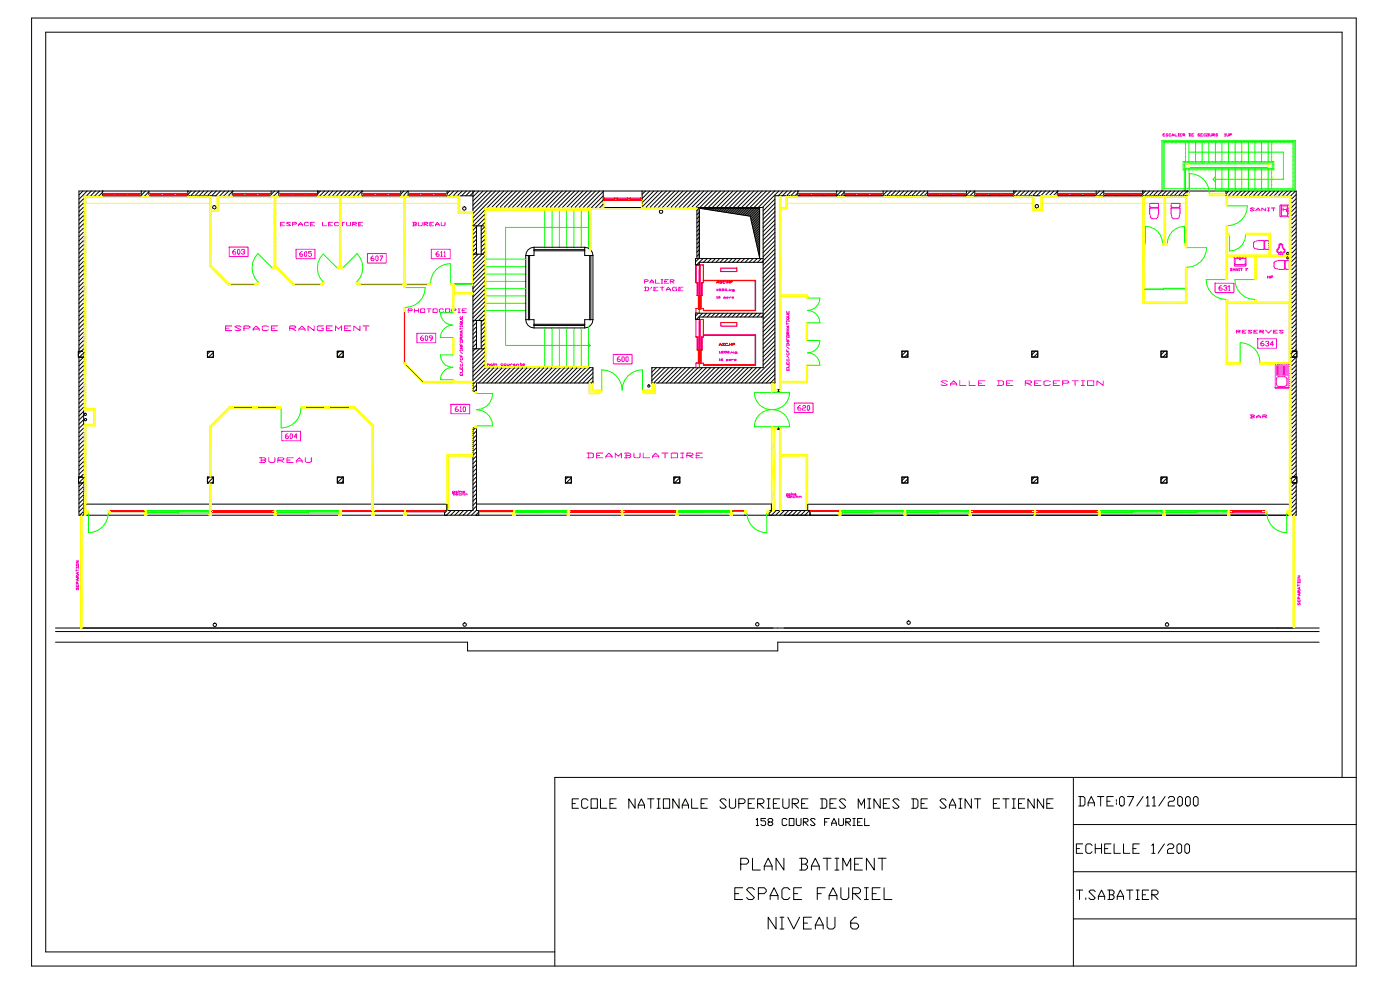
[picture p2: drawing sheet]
<svg xmlns="http://www.w3.org/2000/svg" width="297mm" height="210mm" viewBox="0 0 297 210" stroke-linecap="round" stroke-linejoin="round" font-family="sans-serif">
<g fill="none" stroke="#000" stroke-width=".21">
<path d="M6.7 3.8h280.7v200.8h-280.7zM17.6 40.5l-.9 .8M17.7 42.1l-1 1M17.7 43l-1 1M17.7 43.8l-1 1M17.7 44.7l-1 1M17.7 45.6l-1 1M17.7 46.5l-1 1M17.7 47.4l-1 1M17.7 48.3l-1 1M17.7 49.1l-1 1M17.7 50l-1 1"/>
<path d="M17.7 50.9l-1 1M17.7 51.8l-1 1M17.7 52.7l-1 1M17.7 53.6l-1 1M17.7 54.4l-1 1M17.7 55.3l-1 1M17.7 56.2l-1 1M17.7 57.1l-1 1M17.7 58l-1 1M17.7 58.9l-1 1M17.7 59.7l-1 1M18.5 40.5l-1.8 1.7"/>
<path d="M19.3 40.5l-1 1M20.2 40.5l-1 1M21.1 40.5l-1 1M21.7 41.5h.1M21.7 40.5h.1M21.7 40.5v1M21.7 40.8l-.7 .7M29.9 40.5v1M29.9 40.5h.1M30.8 40.5l-.9 .8M31.5 40.5v1M31.5 40.6l-.8 .9"/>
<path d="M39.8 41.5h.1M39.8 40.5h.1M39.8 40.5v1M40.5 40.5l-.7 .7M41.4 40.5l-1 1M42.3 40.5l-1 1M43.2 40.5l-1 1M44.1 40.5l-1 1M45 40.5l-1.1 1M45.8 40.5l-1 1M46.7 40.5l-1 1M47.6 40.5l-1 1"/>
<path d="M48.5 40.5l-1 1M49.2 41.5h.1M49.2 40.5h.1M49.2 40.5v1M49.2 40.6l-.8 .9M57.5 40.5v1M58.1 41.5l1-1v1M58.2 40.5l-.7 .7M59.1 41.4l-.1 .1M67.3 41.5h.1M67.3 40.5h.1M67.3 40.5v1"/>
<path d="M67.9 40.5l-.6 .6M68.8 40.5l-1 1M69.7 40.5l-1 1M70.6 40.5l-1 1M71.4 40.5l-1 1M72.3 40.5l-1 1M73.2 40.5l-1 1M74.1 40.5l-1 1M75 40.5l-1 1M75.9 40.5l-1 1M76.7 41.5h.1M76.7 40.5h.1"/>
<path d="M76.7 40.5v1M76.7 40.5l-1 1M76.7 41.4l-.1 .1M84.9 40.5v1M85.6 40.5l-.7 .6M86.5 40.5l-1.1 1M86.5 40.5v1M86.5 41.3l-.2 .2M94.7 40.5v1M95.3 40.5l-.6 .5M96.2 40.5l-1 1M97.1 40.5l-1.1 1"/>
<path d="M97.9 40.5l-1 1M98.8 40.5l-1 1M99.7 40.5l-1 1M100.2 40.5v42.4h.8v-1.8h24.7v-3.2h-23v-33.9h59v33.9h-23.6v3.2h26.1v-39.6M100.2 41.5h-82.5v32.9M100.2 53.8h2.5M100.2 47.8h2.5M100.6 40.5l-1 1M101 47.8v6M101 48l-.8 .8M101 48.9l-.8 .7M101 49.8l-.8 .7"/>
<path d="M101 50.7l-.8 .7M101 51.5l-.8 .8M101 52.4l-.8 .8M101 53.3l-.8 .8M101.3 53.8l-1.1 1.1M101.5 40.5l-1.3 1.2M102 47.8v6M102.4 40.5l-2.2 2.1M102.7 44.5l-2.5 2.5M102.7 45.4l-2.5 2.5M102.7 46.3l-1.5 1.5M102.7 47.2l-.7 .7"/>
<path d="M102.7 48.9l-.7 .8M102.7 49.8l-.7 .7M102.7 48l-.7 .8M102.7 50.7l-.7 .7M102.7 51.6l-.7 .7M102.7 52.5l-.7 .7M102.7 53.3l-2.5 2.5M102.7 54.2l-2.5 2.5M102.7 55.1l-2.5 2.5M102.7 56l-2.5 2.5M102.7 56.9l-2.5 2.5M102.7 57.7l-2.5 2.5"/>
<path d="M102.7 58.6l-2.5 2.5M102.7 59.5l-2.5 2.5M103.2 40.5l-3 3M104.1 40.5l-3.9 3.9M105 40.5l-4.8 4.7M105.9 40.5l-5.7 5.6M106.8 40.5l-3.5 3.5M107.7 40.5l-3.5 3.5M108.5 40.5l-3.5 3.5M109.4 40.5l-3.5 3.5M110.3 40.5l-3.5 3.5M111.2 40.5l-3.5 3.5"/>
<path d="M111.4 54.1v13.6M112 54.1v13.6M112.1 40.5l-3.5 3.5M112.2 54.1v13.6M112.9 40.5l-3.4 3.5M113.2 52.4a1.75 1.75 0 0 0-1.8 1.7M113.2 52.4v1.7h-1.8M113.2 52.4h10.7M113.2 53.1h10.7M113.2 52.9h10.7M113.8 40.5l-3.5 3.5M114.7 40.5l-3.5 3.5"/>
<path d="M115.6 40.5l-3.5 3.5M116.5 40.5l-3.5 3.5M117.4 40.5l-3.5 3.5M118.2 40.5l-3.4 3.5M119.1 40.5l-3.5 3.5M120 40.5l-3.5 3.5M120.9 40.5l-3.5 3.5M121.8 40.5l-3.5 3.5M122.7 40.5l-3.5 3.5M123.5 40.5l-3.4 3.5M123.9 52.4a1.75 1.75 0 0 1 1.8 1.7M123.9 52.4v1.7h1.8"/>
<path d="M124.4 40.5l-3.5 3.5M125 54.1v13.6M125.2 54.1v13.6M125.3 40.5l-3.5 3.5M125.7 54.1v13.6M126.2 40.5l-3.5 3.5M127.1 40.5l-3.5 3.5M127.8 40.5v3.5M127.8 40.6l-3.3 3.4M127.8 41.5l-2.5 2.5M127.8 42.4l-1.6 1.6M127.8 43.2l-.7 .8"/>
<path d="M136.1 40.5v3.5M136.8 40.5l-.7 .7M137.7 40.5l-1.6 1.6M138.6 40.5l-2.5 2.4M139.4 40.5l-3.3 3.3M140.3 40.5l-3.5 3.5M141.2 40.5l-3.5 3.5M142.1 40.5l-3.5 3.5M143 40.5l-3.5 3.5M143.9 40.5l-3.5 3.5M144.7 40.5l-3.5 3.5M145.6 40.5l-3.5 3.5"/>
<path d="M146.5 40.5l-3.5 3.5M147.4 40.5l-3.5 3.5M147.7 44v10.8M148.2 44v10.8M148.2 52l-.5 .5M148.2 48.5l-.5 .5M148.2 46.7l-.5 .5M148.2 44.1l-.5 .5M148.2 49.4l-.5 .5M148.2 45l-.5 .5M148.2 45.8l-.5 .5M148.2 47.6l-.5 .5"/>
<path d="M148.2 50.3l-.5 .5M148.2 51.1l-.5 .5M148.2 52.9l-.5 .5M148.2 53.8l-.5 .5M148.2 54.7l-.8 .8M148.3 40.5l-3.5 3.5M148.4 44.1h12.6v10.5l-2-8.8zM148.7 44.1l-.1 .1M149 54.8l-1.4 1.3M149 44.1l-.1 .1M149.2 40.5l-3.5 3.5M149.4 44.1l-.2 .2"/>
<path d="M149.7 44.1l-.2 .2M149.9 54.8l-.8 .8M150 40.5l-3.5 3.5M150.1 44.1l-.3 .3M150.4 44.1l-.3 .3M150.7 54.8l-.8 .8M150.8 44.1l-.3 .4M150.9 40.5l-3.5 3.5M151.1 44.1l-.3 .4M151.5 44.1l-.4 .5M151.6 54.8l-.8 .8M151.8 40.5l-3.5 3.5"/>
<path d="M151.8 44.1l-.4 .5M152.2 44.1l-.5 .6M152.5 54.8l-.8 .8M152.5 44.1l-.5 .6M152.7 40.5l-3.5 3.5M152.9 44.1l-.6 .6M153.2 44.1l-.6 .7M153.4 54.8l-.8 .8M153.6 40.5l-3.5 3.5M153.6 44.1l-.7 .7M154 44.1l-.8 .8M154.3 54.8l-.8 .8"/>
<path d="M154.3 44.1l-.8 .8M154.5 40.5l-3.5 3.5M154.7 44.1l-.9 .9M155 44.1l-.9 .9M155.2 54.8l-.8 .8M155.3 40.5l-3.5 3.5M155.4 44.1l-1 1M155.7 44.1l-1 1M156 54.8l-.8 .8M156.1 44.1l-1.1 1.1M156.2 40.5l-3.5 3.5M156.4 44.1l-1.1 1.1"/>
<path d="M156.8 44.1l-1.2 1.2M156.9 54.8l-.8 .8M157.1 40.5l-3.5 3.5M157.1 44.1l-1.1 1.2M157.5 44.1l-1.2 1.3M157.8 54.8l-.8 .8M157.8 44.1l-1.2 1.3M158 40.5l-3.5 3.5M158.2 44.1l-1.3 1.4M158.5 44.1l-1.3 1.4M158.7 54.8l-.8 .8M158.9 40.5l-3.5 3.5"/>
<path d="M158.9 44.1l-1.4 1.5M159.3 44.1l-1.5 1.5M159.6 54.8l-.8 .8M159.6 44.1l-1.5 1.6M159.8 40.5l-3.5 3.5M160 44.1l-1.6 1.6M160.3 44.1l-1.6 1.6M160.5 54.8l-.8 .8M160.6 40.5l-3.5 3.5M160.7 44.1l-1.7 1.7M161 54.4l-.1 .1M161 54.1l-.1 .1"/>
<path d="M161 53.7l-.2 .2M161 53.4l-.2 .2M161 53l-.3 .3M161 52.7l-.4 .3M161 52.3l-.4 .4M161 52l-.5 .4M161 51.6l-.6 .6M161 51.2l-.6 .7M161 50.9l-.7 .7M161 50.5l-.8 .8M161 50.2l-.8 .8M161 49.8l-.9 .9"/>
<path d="M161 49.5l-1 .9M161 49.1l-1 1M161 48.8l-1.1 1M161 48.4l-1.2 1.2M161 48.1l-1.2 1.2M161 47.7l-1.3 1.3M161 47.4l-1.4 1.3M161 47l-1.4 1.4M161 46.7l-1.5 1.4M161 46.3l-1.6 1.5M161 45.9l-1.6 1.6M161 45.6l-1.7 1.7"/>
<path d="M161 45.2l-1.7 1.8M161 44.9l-1.8 1.8M161 44.5l-1.9 1.9M161 44.2l-1.9 1.9M161.3 54.8l-.8 .8M161.5 40.5l-3.5 3.5M161.7 54.8h-14.3v1.3h.8v-.5h13.5M162.4 40.5l-3.5 3.5M163.3 40.5l-3.5 3.5M164.2 40.5l-3.5 3.5M164.2 50.1l-2.5 2.5M164.2 46.6l-2.5 2.5"/>
<path d="M164.2 44.8l-2.5 2.5M164.2 43.1l-2.5 2.5M164.2 42.2l-2.5 2.5M164.2 47.5l-2.5 2.5M164.2 48.4l-2.5 2.5M164.2 51l-2.5 2.5M164.2 51.9l-2.5 2.5M164.2 52.8l-2.8 2.8M164.2 53.7l-2.5 2.5M164.2 54.5l-2.5 2.5M164.2 57.2l-2.5 2.5M164.2 59l-2.5 2.5"/>
<path d="M164.2 59.8l-2.5 2.5M164.2 43.9l-2.5 2.5M164.2 45.7l-2.5 2.5M164.2 49.2l-2.5 2.5M164.2 55.4l-2.5 2.5M164.2 58.1l-2.5 2.5M164.2 56.3l-2.5 2.5M165.1 40.5l-3.5 3.5M165.9 40.5l-1 1M166.8 40.5l-1 1M167.7 40.5l-1 1M168.6 40.5l-1 1"/>
<path d="M169.1 40.5h.1M169.1 40.5v1M169.1 40.9l-.6 .6M177.3 40.5v1M177.4 40.5l-.1 .1M178.3 40.5l-1 1M178.9 40.5v1M178.9 40.7l-.7 .8M187.1 40.5v1M188 40.5l-.9 .8M188.9 40.5l-1 1M189.8 40.5l-1 1"/>
<path d="M190.7 40.5l-1 1M191.5 40.5l-1 1M192.4 40.5l-1 1M193.3 40.5l-1 1M194.2 40.5l-1 1M195.1 40.5l-1 1M196 40.5l-1 1M196.6 40.5v1M196.6 40.7l-.8 .8M204.8 40.5v1M205.6 41.5l1-1v1M205.7 40.5l-.9 .8"/>
<path d="M206.6 41.3l-.2 .2M214.8 40.5h.1M214.8 40.5v1M215.4 40.5l-.6 .5M216.3 40.5l-1 1M217.2 40.5l-1 1M218 40.5l-1 1M218.9 40.5l-1 1M219.8 40.5l-1 1M220.7 40.5l-1 1M221.6 40.5l-1 1M222.5 40.5l-1.1 1"/>
<path d="M223.3 40.5l-1 1M224.1 40.5h.1M224.1 40.5v1M224.1 40.6l-.9 .9M232.3 40.5v1M232.9 41.5l1-1v1M233 40.5l-.7 .7M233.9 41.4l-.1 .1M242.1 40.5h.1M242.1 40.5v1M242.8 40.5l-.7 .6M243.6 40.5l-1 1"/>
<path d="M244.5 40.5l-1 1M245.4 40.5l-1 1M246.3 40.5l-1 1M247.2 40.5l-1 1M248.1 40.5l-1 1M248.9 40.5l-1 1M249.8 40.5l-1 1M250.7 40.5l-1 1M251.6 40.5h.1M251.6 40.5v1h-87.4M251.6 40.5l-1 1M251.6 41.4l-.1 .1"/>
<path d="M259.8 40.5v1h13.9v32.9M260.4 40.5l-.6 .6M261.3 40.5l-1 1M262.2 40.5l-1 1M263.1 40.5l-1 1M264 40.5l-1.1 1M264.8 40.5l-1 1M265.7 40.5l-1 1M266.6 40.5l-1 1M267.5 40.5l-1 1M268.4 40.5l-1 1M269.2 40.5l-1 1"/>
<path d="M270.1 40.5l-1 1M271 40.5l-1 1M271.9 40.5l-1 1M272.8 40.5l-1 1M273.7 40.5l-1 1M274.5 40.5l-1 1M274.7 47.4l-1 1M274.7 41.2l-1 1M274.7 42.1l-1 1M274.7 43l-1 1M274.7 43.9l-1 1M274.7 44.7l-1 1"/>
<path d="M274.7 45.6l-1 1M274.7 46.5l-1 1M274.7 48.3l-1 1M274.7 49.1l-1 1.1M274.7 50l-1 1M274.7 50.9l-1 1M274.7 51.8l-1 1M274.7 52.7l-1 1M274.7 53.6l-1 1M274.7 54.4l-1 1M274.7 55.3l-1 1M274.7 56.2l-1 1"/>
<path d="M274.7 57.1l-1 1M274.7 58l-1 1M274.7 58.9l-1 1M274.7 59.7l-1 1M16.6 74.4h1.3v1.3h-1.3zM16.7 75.7v25.4M17.7 75.7v25.4M17.7 60.6l-1 1M17.7 61.5l-1 1M17.7 62.4l-1 1M17.7 63.3l-1 1M17.7 64.2l-1 1"/>
<path d="M17.7 65l-1 1M17.7 65.9l-1 1M17.7 66.8l-1 1M17.7 67.7l-1 1M17.7 68.6l-1 1M17.7 69.5l-1 .9M17.7 70.3l-1 1M17.7 71.2l-1 1M17.7 72.1l-1 1M17.7 73l-1 1M17.7 73.9l-1.1 1.1M17.7 76.5l-1 1"/>
<path d="M17.7 77.4l-1 1M17.7 78.3l-1 1M17.7 79.2l-1 1M17.9 74.6l-1.2 1.1M17.9 75.5l-1.2 1.1M44 74.4h1.2v1.3h-1.2zM44.5 74.4l-.5 .6M45.2 74.6l-1 1.1M45.2 75.5l-.1 .2M71.5 74.4h1.2v1.2h-1.2zM71.9 74.4l-.4 .5M72.7 74.5l-1.1 1.1"/>
<path d="M72.7 75.4l-.2 .2M100.2 73.9h2.5M100.2 67.9h2.5M101 67.9v6M101 68.3l-.8 .8M101 69.2l-.8 .8M101 70.1l-.8 .7M101 71l-.8 .7M101 71.9l-.8 .7M101 72.7l-.8 .8M101 73.6l-.8 .8M101.6 73.9l-1.4 1.4"/>
<path d="M102 67.9v6M102.7 60.4l-2.5 2.5M102.7 61.3l-2.5 2.5M102.7 62.2l-2.5 2.5M102.7 63l-2.5 2.5M102.7 63.9l-2.5 2.5M102.7 64.8l-2.5 2.5M102.7 65.7l-2.5 2.5M102.7 66.6l-1.3 1.3M102.7 67.5l-.7 .7M102.7 68.3l-.7 .8M102.7 69.2l-.7 .8"/>
<path d="M102.7 70.1l-.7 .8M102.7 71l-.7 .7M102.7 71.9l-.7 .7M102.7 72.8l-.7 .7M102.7 73.6l-2.5 2.5M102.7 74.5l-2.5 2.5M102.7 75.4l-2.5 2.5M102.7 76.3l-2.5 2.5M102.7 77.2l-2.5 2.5M102.9 77.9l-2.7 2.7M103.8 77.9l-3.6 3.5M104.7 77.9l-3.3 3.2"/>
<path d="M105.6 77.9l-3.3 3.2M106.4 77.9l-3.2 3.2M107.3 77.9l-3.2 3.2M108.2 77.9l-3.2 3.2M109.1 77.9l-3.3 3.2M110 77.9l-3.3 3.2M110.9 77.9l-3.3 3.2M111.4 67.7a1.75 1.75 0 0 0 1.8 1.8M111.4 67.7h1.8v1.8M111.7 77.9l-3.2 3.2M112.6 77.9l-3.2 3.2M113.2 69.5h10.7"/>
<path d="M113.2 68.9h10.7M113.2 68.7h10.7M113.5 77.9l-3.2 3.2M114.4 77.9l-3.3 3.2M115.3 77.9l-3.3 3.2M116.2 77.9l-3.3 3.2M117 77.9l-3.2 3.2M117.9 77.9l-3.2 3.2M118.8 77.9l-3.2 3.2M119.7 77.9l-3.3 3.2M120.6 77.9l-3.3 3.2M121.5 77.9l-3.3 3.2"/>
<path d="M122.3 77.9l-3.2 3.2M123.2 77.9l-3.2 3.2M124.1 77.9l-3.2 3.2M125 77.9l-3.3 3.2M125.7 67.7a1.75 1.75 0 0 1-1.8 1.8M125.7 67.7h-1.8v1.8M125.7 79.9l-1.3 1.2M125.7 78.1l-3.1 3M125.7 79l-2.2 2.1M138.2 77.9l-.1 .1M139.1 77.9l-1 .9M140 77.9l-1.9 1.8"/>
<path d="M140.9 77.9l-2.8 2.7M141.8 77.9l-3.3 3.2M142.6 77.9l-3.2 3.2M143.5 77.9l-3.2 3.2M144.4 77.9l-3.2 3.2M145.3 77.9l-3.3 3.2M146.2 77.9l-3.3 3.2M147.1 77.9l-3.3 3.2M147.9 77.9l-3.2 3.2M148 66.3l-.6 .7M148.8 77.9l-3.2 3.2M148.9 66.3l-1.3 1.4"/>
<path d="M149.7 77.9l-3.2 3.2M149.8 66.3l-.8 .8M150.6 77.9l-3.3 3.2M150.6 66.3l-.8 .8M151.5 77.9l-3.3 3.2M151.5 66.3l-.8 .8M152.4 77.9l-3.3 3.2M152.4 66.3l-.8 .8M153.2 77.9l-3.2 3.2M153.3 66.3l-.8 .8M154.1 77.9l-3.2 3.2M154.2 66.3l-.8 .8"/>
<path d="M155 77.9l-3.2 3.2M155.1 66.3l-.8 .8M155.9 77.9l-3.3 3.2M155.9 66.3l-.8 .8M156.8 77.9l-3.3 3.2M156.8 66.3l-.8 .8M157.7 77.9l-3.3 3.2M157.7 66.3l-.8 .8M158.5 77.9l-3.2 3.2M158.6 66.3l-.8 .8M159.4 77.9l-3.2 3.2M159.5 66.3l-.8 .8"/>
<path d="M160.3 77.9l-3.2 3.2M160.4 66.3l-.8 .8M161.2 77.9l-3.3 3.2M161.2 66.3l-.8 .8M161.7 66.3h-14.3v1.4h.8v-.6h13.5M164.2 62.5l-2.5 2.5M164.2 64.3l-2.9 2.8M164.2 60.7l-2.5 2.5M164.2 61.6l-2.5 2.5M164.2 63.4l-2.5 2.5M164.2 65.1l-2.5 2.5M164.2 66l-2.5 2.5"/>
<path d="M164.2 66.9l-2.5 2.5M164.2 67.8l-2.5 2.5M164.2 69.6l-2.5 2.4M164.2 70.4l-2.5 2.5M164.2 71.3l-2.5 2.5M164.2 72.2l-2.5 2.5M164.2 73.1l-2.5 2.5M164.2 74l-2.5 2.5M164.2 74.8l-2.5 2.5M164.2 68.7l-2.5 2.5M164.2 75.7l-5.4 5.4M164.2 76.6l-4.5 4.5"/>
<path d="M164.2 77.5l-3.6 3.6M164.2 78.4l-2.7 2.7M164.2 79.3l-1.8 1.8M191.1 74.4h1.3v1.2h-1.3zM191.2 74.4h-.1M192.1 74.4l-1 .9M192.4 74.9l-.7 .7M218.7 74.4h1.2v1.2h-1.2zM219.4 74.4l-.7 .7M219.9 74.8l-.8 .8M246 74.4h1.3v1.2h-1.3zM246.8 74.4l-.8 .7"/>
<path d="M247.3 74.8l-.9 .8M273.6 74.4h1.2v1.2h-1.2zM273.7 75.6v25.4M274.7 74.4v-33.9h-258v33.9M274.7 75.6v25.4M274.7 60.6l-1 1M274.7 61.5l-1 1M274.7 62.4l-1 1M274.7 63.3l-1 1M274.7 64.2l-1 1M274.7 65l-1 1M274.7 65.9l-1 1"/>
<path d="M274.7 66.8l-1 1M274.7 67.7l-1 1M274.7 68.6l-1 1M274.7 69.5l-1 1M274.7 70.3l-1 1M274.7 71.2l-1 1M274.7 72.1l-1 1M274.7 73l-1 1M274.7 73.9l-1.1 1.1M274.7 76.5l-1 1M274.7 77.4l-1 1M274.7 78.3l-1 1"/>
<path d="M274.7 79.2l-1 1M274.8 74.6l-1.1 1.2M274.8 75.5l-1.1 1.1M17.7 80.9l-1 1M17.7 82.7l-1 1M17.7 91.5l-1 1M17.7 92.4l-1 1M17.7 93.3l-1 1M17.7 95.1l-1 1M17.7 95.9l-1 1M17.7 96.8l-1 1M17.7 97.7l-1 1"/>
<path d="M17.7 99.5l-1 1M17.7 80l-1 1M17.7 81.8l-1 1M17.7 83.6l-1 1M17.7 84.5l-1 1M17.7 85.3l-1 1M17.7 86.2l-1 1M17.7 87.1l-1 1M17.7 88l-1 1M17.7 88.9l-1 1M17.7 89.8l-1 1M17.7 90.6l-1 1"/>
<path d="M17.7 94.2l-1 1M17.7 98.6l-1 1M100.7 90.6l-.5 .6M101 99.2l-.8 .8M101 81.6l-.8 .7M101 82.5l-.5 .4M101 91.3l-.8 .7M101 96.6l-.8 .7M101 92.2l-.8 .7M101 93.1l-.8 .7M101 93.9l-.8 .8M101 94.8l-.8 .8"/>
<path d="M101 95.7l-.8 .7M101 97.5l-.8 .7M101 98.4l-.8 .7M125.7 80.7l-.4 .4M164.2 80.1l-1 1M164.2 81l-.1 .1M164.8 90.9h.4M164.8 82.6h.4M164.8 82.7h.4M164.8 82.8h.4M164.9 90.6v.4M164.9 82.6v.3"/>
<path d="M165 90.6v.4M165 82.6v.3M165.1 90.6v.4M165.1 82.6v.3M165.2 90.8h-.4M165.2 90.7h-.4M274.7 80.1l-1 1M274.7 80.9l-1 1M274.7 81.8l-1 1M274.7 82.7l-1 1M274.7 83.6l-1 1M274.7 84.5l-1 1"/>
<path d="M274.7 85.4l-1 1M274.7 86.2l-1 1M274.7 87.1l-1 1M274.7 88l-1 1M274.7 88.9l-1 1M274.7 89.8l-1 1M274.7 90.7l-1 1M274.7 91.5l-1 1M274.7 92.4l-1 1M274.7 93.3l-1 1M274.7 94.2l-1 1M274.7 95.1l-1 1"/>
<path d="M274.7 96l-1 1M274.7 96.8l-1 1M274.7 97.7l-1 1M274.7 98.6l-1 1M274.7 99.5l-1 1M16.6 101.1h1.3v1.2h-1.3zM16.7 102.3v6.8h1v-6.8M17.7 100.4l-1.1 1M17.7 103l-1 1M17.7 108.3l-.8 .8M17.7 103.9l-1 1M17.7 104.8l-1 1"/>
<path d="M17.7 105.7l-1 1M17.7 106.5l-1 1M17.7 107.4l-1 1M17.9 101.1l-1.2 1.2M17.9 102l-1.2 1.1M18.2 106.8h26.2M44 101.1h1.2v1.2h-1.2zM44.4 101.1l-.4 .4M44.7 106.8h34M45.2 101.1l-1.2 1.2M45.2 102l-.3 .3M71.5 101.1h1.2v1.2h-1.2z"/>
<path d="M71.8 101.1l-.3 .2M72.7 101.1l-1.2 1.1M72.7 101.9l-.4 .4M79.2 106.8h15.5v1.3M94.2 109.1v-1h6v-17.5h.8v17.5h.5v1M94.7 108.1l-.5 .6M95.6 108.1l-1 1M96.5 108.1l-1 1M97.4 108.1l-1 1M98.3 108.1l-1 1M99.1 108.1l-1 1M100 108.1l-1 1"/>
<path d="M101 109.1h.1M101 106.8h62.5v1.3M101 108.1l-1.1 1M101 104.5l-.8 .8M101 101.9l-.8 .7M101 105.4l-.8 .8M101 100.1l-.8 .8M101 101l-.8 .7M101 102.8l-.8 .7M101 103.6l-.8 .8M101 106.3l-.8 .7M101 107.2l-.8 .7"/>
<path d="M101.5 108.5l-.7 .6M119.8 101.1h1.3v1.2h-1.3zM120.4 101.1l-.6 .5M121.1 102.1l-.2 .2M121.1 101.2l-1.1 1.1M142.8 101.1h1.3v1.2h-1.3zM143.3 101.1l-.5 .5M144.1 101.2l-1.2 1.1M144.1 102.1l-.3 .2M157.8 109.1h.1M163 109.1v-1h8.7v1M163.6 108.1l-.6 .6"/>
<path d="M164.1 109.1h-.3M164.5 108.1l-1 1M165.4 108.1l-1 1M166.3 108.1l-1 1M167.1 108.1l-1 1M168 108.1l-1 1M168.9 108.1l-1 1M169.8 108.1l-1 1M170.7 108.1l-1 1M171.6 108.1l-1 1M171.7 108.9l-.3 .2M191.1 101.1h1.3v1.2h-1.3z"/>
<path d="M191.9 101.1l-.8 .7M192.4 101.4l-.9 .9M218.7 101.1h1.2v1.2h-1.2zM219.3 101.1l-.6 .5M219.9 102.2l-.1 .1M219.9 101.3l-1 1M246 101.1h1.3v1.2h-1.3zM246.6 101.1l-.6 .5M247.3 101.3l-1 1M247.3 102.2l-.2 .1M273.2 106.8h-102v1.3M273.6 101h1.2v1.3h-1.2z"/>
<path d="M273.7 102.3v6.8M274.7 100.4l-1.1 1.1M274.7 102.3v6.8h-256.5M274.7 103l-1 1M274.7 103.9l-1 1M274.7 104.8l-1 1M274.7 105.7l-1 1M274.7 106.5l-1 1M274.7 107.4l-1 1M274.7 108.3l-.8 .8M274.8 101.1l-1.2 1.2M274.8 102l-1.1 1.1"/>
<path d="M11.8 133h267.8M11.8 133.8h267.8M11.8 136h87.3v1.9h65.7v-1.9h114.8M121.3 170.2h.6M122.6 169.2h-1.3v2h1.3M124.6 169.5l-.3-.3h-.7l-.3 .3v1.4l.3 .3h.7l.3-.3M125.3 169.2h1.3v2h-1.3zM127.3 169.2v2h1.3M129.3 170.2h.6M130.6 169.2h-1.3v2h1.3M134.6 169.2v2l-1.3-2v2M135.3 171.2v-.7l.6-1.3 .7 1.3v.7"/>
<path d="M135.3 170.5h1.3M137.3 169.2h1.3M137.9 169.2v2M139.2 171.2h.7M139.2 169.2h.7M139.6 169.2v2M140.6 169.2h1.3v2h-1.3zM143.9 169.2v2l-1.3-2v2M144.6 171.2v-.7l.6-1.3 .7 1.3v.7M144.6 170.5h1.3M146.6 169.2v2h1.3M148.6 170.2h.6"/>
<path d="M149.9 169.2h-1.3v2h1.3M153.9 169.5l-.3-.3h-.7l-.3 .3 1.3 1.4-.3 .3h-.7l-.3-.3M154.6 169.2v1.7l.3 .3h.7l.3-.3v-1.7M156.6 170.2h1l.3-.3v-.4l-.3-.3h-1v2M158.6 170.2h.6M159.9 169.2h-1.3v2h1.3M160.3 173.6l.2-.2v1.5M160.3 174.9h.5M160.6 170.2h1l.3-.3v-.4l-.3-.3h-1v2M160.9 170.2l1 1M162.3 173.4h-1v.5h.7l.3 .2v.5l-.3 .3h-.5l-.2-.3M162.6 171.2h.6"/>
<path d="M162.6 169.2h.6M162.9 169.2v2M163 174.1l-.2-.2v-.3l.2-.2h.5l.3 .2v.3l-.3 .2h-.5l-.2 .3v.2l.2 .3h.5l.3-.3v-.2l-.3-.3M163.9 170.2h.7M165.2 169.2h-1.3v2h1.3M165.9 169.2v1.7l.3 .3h.7l.3-.3v-1.7M166.8 173.6l-.3-.2h-.5l-.2 .2v1l.2 .3h.5l.3-.3M167.3 173.4h1v1.5h-1zM167.9 170.2h1l.3-.3v-.4l-.3-.3h-1v2M168.2 170.2l1 1M168.8 173.4v1.2l.2 .3h.5l.2-.3v-1.2M169.9 170.2h.7"/>
<path d="M170.2 174.1h.8l.2-.2v-.3l-.2-.2h-.8v1.5M170.5 174.1l.7 .8M171.2 169.2h-1.3v2h1.3M172.7 173.6l-.2-.2h-.5l-.3 .2 1 1-.2 .3h-.5l-.3-.3M173.9 169.2h1l.3 .3v1.4l-.3 .3h-1M174.2 169.2v2M174.7 174.1h.5M175.7 173.4h-1v1.5M175.9 170.2h.6M176.2 174.9v-.5l.5-1 .5 1v.5M176.2 174.4h1M177.2 169.2h-1.3v2h1.3"/>
<path d="M177.7 173.4v1.2l.3 .3h.5l.2-.3v-1.2M179.2 169.5l-.3-.3h-.7l-.3 .3 1.3 1.4-.3 .3h-.7l-.3-.3M179.2 174.1h.8l.2-.2v-.3l-.2-.2h-.8v1.5M179.5 174.1l.7 .8M180.7 174.9h.5M180.7 173.4h.5M181 173.4v1.5M181.7 174.1h.5M181.9 171.2v-2l.6 1.3 .7-1.3v2M182.7 173.4h-1v1.5h1M183.2 173.4v1.5h1M183.9 171.2h.6"/>
<path d="M183.9 169.2h.6M184.2 169.2v2M186.5 169.2v2l-1.3-2v2M187.2 170.2h.7M188.5 169.2h-1.3v2h1.3M190.5 169.5l-.3-.3h-.7l-.3 .3 1.3 1.4-.3 .3h-.7l-.3-.3M193.2 169.2h1l.3 .3v1.4l-.3 .3h-1M193.5 169.2v2M195.2 170.2h.7M196.5 169.2h-1.3v2h1.3M200.5 169.5l-.3-.3h-.7l-.3 .3 1.3 1.4-.3 .3h-.7l-.3-.3M201.2 171.2v-.7l.7-1.3 .6 1.3v.7"/>
<path d="M201.2 170.5h1.3M203.2 171.2h.7M203.2 169.2h.7M203.5 169.2v2M205.9 169.2v2l-1.4-2v2M206.5 169.2h1.3M207.2 169.2v2M210.5 170.2h.7M211.8 169.2h-1.3v2h1.3M212.5 169.2h1.3M213.2 169.2v2M214.5 171.2h.7"/>
<path d="M214.5 169.2h.7M214.8 169.2v2M215.8 170.2h.7M217.2 169.2h-1.4v2h1.4M219.2 169.2v2l-1.4-2v2M221.2 169.2v2l-1.4-2v2M221.8 170.2h.7M223.2 169.2h-1.4v2h1.4M227.5 174.6h59.9M227.5 164.7v39.9M228.1 179.7h.7M228.6 168.7h1l.3 .4v1.3l-.3 .3h-1"/>
<path d="M228.9 168.7v2M229.4 178.7h-1.3v2h1.3M230.6 170.7v-.7l.7-1.3 .6 1.3v.7M230.6 170h1.3M231.4 179.1l-.3-.4h-.7l-.3 .4v1.3l.3 .3h.7l.3-.3M232.1 179.7h1.3M232.1 178.7v2M232.6 168.7h1.3M233.3 168.7v2M233.4 178.7v2M234.1 179.7h.7M234.6 169.7h.7"/>
<path d="M235.4 178.7h-1.3v2h1.3M235.9 168.7h-1.3v2h1.3M236.1 178.7v2h1.3M236.6 169.4v.3M236.6 170v.4M237.6 168.7h.3l.3 .4v1.3l-.3 .3h-.3l-.3-.3v-1.3zM238.1 178.7v2h1.3M238.9 168.7h1.3l-1 2M240.1 179.7h.7M241.4 178.7h-1.3v2h1.3M242.2 168.7l-1.3 2M242.9 169.1l.3-.4v2"/>
<path d="M242.9 170.7h.7M244.1 179.1l.3-.4v2M244.2 169.1l.4-.4v2M244.2 170.7h.7M246.8 178.7l-1.4 2M246.9 168.7l-1.3 2M247.4 179.1l.4-.4h.6l.4 .4v.3l-.4 .3h-.6l-.4 .4v.6h1.4M247.6 169.1l.3-.4h.7l.3 .4v.3l-.3 .3h-.7l-.3 .3v.7h1.3M249.4 179.1l.4-.4h.3l.3 .4v1.3l-.3 .3h-.3l-.4-.3zM249.9 168.7h.3l.4 .4v1.3l-.4 .3h-.3l-.3-.3v-1.3zM251.1 179.1l.3-.4h.3l.4 .4v1.3l-.4 .3h-.3l-.3-.3zM251.6 168.7h.3l.3 .4v1.3l-.3 .3h-.3l-.4-.3v-1.3z"/>
<path d="M253.2 168.7h.4l.3 .4v1.3l-.3 .3h-.4l-.3-.3v-1.3zM284.4 164.7v-157.9h-274.7v194.8h107.9M287.4 164.7h-169.8v39.9M155.7 189.3h.8M157 183h1.2l.4-.4v-.4l-.4-.4h-1.2v2.5M157.4 188h-1.7v2.5h1.7M159.5 181.8v2.5h1.6M159.9 188.4l-.4-.4h-.9l-.4 .4 1.7 1.7-.4 .4h-.9l-.4-.4M160.7 189.3h1.3l.4-.4v-.5l-.4-.4h-1.3v2.5M162 184.3v-.8l.8-1.7 .8 1.7v.8M162 183.5h1.6M163.2 190.5v-.8l.8-1.7 .9 1.7v.8"/>
<path d="M163.2 189.7h1.7M164.5 194.3v2.5l-1.7-2.5v2.5M165.3 194.3h.8M165.3 196.8h.8M165.7 194.3v2.5M166.1 181.8v2.5l-1.6-2.5v2.5M167 194.3l1.2 2.5 1.3-2.5M167.4 188.4l-.4-.4h-.9l-.4 .4v1.7l.4 .4h.9l.4-.4M168.2 189.3h.8M169.5 181.8h1.2l.4 .4v.4l-.4 .4M169.9 183h.8l.4 .5v.4l-.4 .4h-1.2M169.9 188h-1.7v2.5h1.7"/>
<path d="M169.9 181.8v2.5M170.3 195.5h.8M172 184.3v-.8l.8-1.7 .8 1.7v.8M172 194.3h-1.7v2.5h1.7M172 183.5h1.6M172.8 196.8v-.9l.8-1.6 .8 1.6v.9M172.8 195.9h1.6M173.2 189.3h.8M174.4 181.8h1.7M174.9 188h-1.7v2.5M175.3 194.3v2.1l.4 .4h.8l.4-.4v-2.1M175.3 181.8v2.5"/>
<path d="M175.7 190.5v-.8l.8-1.7 .9 1.7v.8M175.7 189.7h1.7M176.9 181.8h.9M176.9 184.3h.9M177.4 181.8v2.5M178.2 188v2.1l.4 .4h.8l.5-.4v-2.1M178.6 184.3v-2.5l.8 1.7 .9-1.7v2.5M180.7 189.3h1.2l.5-.4v-.5l-.5-.4h-1.2v2.5M181.1 183h.8M181.1 189.3l1.3 1.2M181.5 194.3h-.4l-.8 .8v1.3l.4 .4h.8l.4-.4v-.5l-.4-.4h-1.2M182.8 181.8h-1.7v2.5h1.7"/>
<path d="M183.2 190.5h.8M183.2 188h.8M183.6 188v2.5M184.9 189.3h.8M185.3 181.8v2.5l-1.7-2.5v2.5M186.1 181.8h1.7M186.5 188h-1.6v2.5h1.6M186.9 181.8v2.5M187.4 188v2.5h1.6M227.5 194.6h59.9M227.5 184.6h59.9M228.1 188.5h1.3"/>
<path d="M228.8 188.5v2M230.1 190.2v.3M232.1 188.9l-.3-.4h-.7l-.3 .4 1.3 1.3-.3 .3h-.7l-.3-.3M232.8 190.5v-.6l.6-1.4 .7 1.4v.6M232.8 189.9h1.3M234.8 188.5h1l.3 .4v.3l-.3 .3M235.1 189.5h.7l.3 .4v.3l-.3 .3h-1M235.1 188.5v2M236.8 190.5v-.6l.6-1.4 .7 1.4v.6M236.8 189.9h1.3M238.8 188.5h1.3M239.4 188.5v2"/>
<path d="M240.8 188.5h.6M240.8 190.5h.6M241.1 188.5v2M242.1 189.5h.7M243.4 188.5h-1.3v2h1.3M244.1 189.5h1l.3-.3v-.3l-.3-.4h-1v2M244.1 180.7h.7M244.4 189.5l1 1"/>
<circle cx="45.4" cy="43.9" r=".38"/>
<circle cx="98.4" cy="44.2" r=".37"/>
<circle cx="140.1" cy="44.8" r=".38"/>
<circle cx="219.7" cy="43.7" r=".37"/>
<circle cx="272.9" cy="54.6" r=".25"/>
<circle cx="272.9" cy="53.7" r=".25"/>
<circle cx="18.1" cy="87.8" r=".25"/>
<circle cx="18.1" cy="88.9" r=".25"/>
<circle cx="137.5" cy="81.8" r=".25"/>
<circle cx="45.5" cy="132.3" r=".37"/>
<circle cx="98.5" cy="132.3" r=".38"/>
<circle cx="160.5" cy="132.2" r=".37"/>
<circle cx="192.6" cy="131.9" r=".37"/>
<circle cx="247.3" cy="132.3" r=".37"/>
</g>
<g fill="none" stroke="#0f0" stroke-width=".21">
<path d="M246.7 30.5v.2M246.7 30.8v.1M246.7 31.1v.1M246.7 31.4v.1M246.7 31.6v.2M246.7 31.9v.2M246.7 32.2v.1M246.7 32.5v.1M246.7 32.8v.1M246.7 33.1v.1M246.7 33.3v.2M246.7 33.6v.2"/>
<path d="M246.7 33.9v.1M246.7 34.2v.1M246.7 34.5v.1M246.7 34.7v.2M246.7 35v.2M246.7 35.3v.2M246.7 35.6v.1M246.7 35.9v.1M246.7 36.2v.1M246.7 36.4v.2M246.7 36.7v.2M246.7 37v.1"/>
<path d="M246.7 37.3v.1M246.7 37.6v.1M246.7 37.8v.2M246.7 38.1v.2M246.7 38.4v.2M246.7 38.7v.1M246.7 39v.1M246.7 39.3v.1M246.7 39.5v.2M246.7 39.8v.2h.2M246.9 30.2h-.2v.2M247 30.2h.2"/>
<path d="M247 40h.2M247.3 30.2h.2M247.3 40h.2M247.6 30.2h.1M247.6 40h.1M247.9 30.2h.1M247.9 40h.1M248.2 30.2h.1M248.2 40h.1M248.5 30.2h.1M248.5 40h.1M248.7 30.2h.2"/>
<path d="M248.7 40h.2M249 30.2h.2M249 40h.2M249.3 30.2h.1M249.3 40h.1M249.6 30.2h.1M249.6 40h.1M249.9 30.2h.1M249.9 40h.1M250.1 30.2h.2M250.1 40h.2M250.4 30.2h.2"/>
<path d="M250.4 40h.2M250.7 30.2h.1M250.7 40h.1M250.7 35.9l.1 .1M250.7 34.5v.1M250.7 34.7v.2M250.7 35v.2M250.7 35.3v.1M250.7 35.6v.1M250.8 34.2l-.1 .1M251 34.2h.1M251 36h.1"/>
<path d="M251 30.2h.1M251 40h.1M251.2 34.7h18.3v.8h-18.3zM251.2 35.7h18.6v-1.2h-18.8v6M251.2 30.2v.2M251.2 30.5v.2M251.2 30.8v.1M251.2 31.1v.1M251.2 31.4v.1M251.2 31.6v.2M251.2 31.9v.2M251.2 32.2v.2"/>
<path d="M251.2 32.5v.1M251.2 32.8v.1M251.2 33.1v.1M251.2 33.3v.2M251.2 33.6v.2M251.2 33.9v.1M251.2 34.2v.1M251.2 34.5v.1M251.2 35.6v4.9M251.2 34.2h.2M251.2 36h.2M251.3 30.2h.1"/>
<path d="M251.3 40h.1M251.5 34.2h.2M251.5 36h.2M251.6 30.2h.1M251.6 40h.1M251.8 34.2h.2M251.8 30.2h.2M251.8 40h.2M252 30v4.5M252 35.5v.2M252 35.8l-.2 .2M252 36.1v.1"/>
<path d="M252 36.4v.1M252 36.7v.1M252 36.9v.2M252 37.2v.2M252 37.5v.2M252 37.8v.1M252 38.1v.1M252 38.4v.1M252 38.6v.2M252 38.9v.2M252 39.2v.1M252 39.5v.1"/>
<path d="M252 39.8v.2M252 32.2h20v5.8h-14.4M252.1 34.2h.1M252.1 36h.1M252.1 30.2h.2M252.1 40h.2M252.4 34.2h.1M252.4 36h.1M252.4 30.2h.1M252.4 40h.1M252.7 34.2h.1M252.7 36h.1"/>
<path d="M252.7 30.2h.1M252.7 40h.1M252.9 34.2h.2M252.9 36h.2M253 30.2h.1M253 40h.1M253.2 34.2h.2M253.2 36h.2M253.2 30.2h.2M253.2 40h.2M253.4 30v4.5M253.5 34.2h.1"/>
<path d="M253.5 36h.1M253.5 30.2h.2M253.5 40h.2M253.8 34.2h.1M253.8 36h.1M253.8 30.2h.1M253.8 40h.1M254.1 34.2h.1M254.1 36h.1M254.1 30.2h.1M254.1 40h.1M254.3 34.2h.2"/>
<path d="M254.3 36h.2M254.4 30.2h.1M254.4 40h.1M254.6 34.2h.2M254.6 36h.2M254.7 30.2h.1M254.7 40h.1M254.8 30v4.5M254.9 34.2h.2M254.9 36h.2M254.9 30.2h.2M254.9 40h.2"/>
<path d="M255.2 34.2h.1M255.2 36h.1M255.2 30.2h.2M255.2 40h.2M255.5 34.2h.1M255.5 36h.1M255.5 30.2h.1M255.5 40h.1M255.8 34.2h.1M255.8 36h.1M255.8 30.2h.1M255.8 40h.1"/>
<path d="M256 34.2h.2M256 36h.2M256.1 30.2h.1M256.1 40h.1M256.2 30v4.5M256.3 34.2h.2M256.3 36h.2M256.3 30.2h.2M256.3 40h.2M256.6 34.2h.1M256.6 36h.1M256.6 30.2h.2"/>
<path d="M256.6 40h.2M256.9 34.2h.1M256.9 36h.1M256.9 30.2h.1M256.9 40h.1M257.2 34.2h.1M257.2 36h.1M257.2 30.2h.1M257.2 40h.1M257.4 34.2h.2M257.5 36h.1M257.5 30.2h.1"/>
<path d="M257.5 40h.1M257.6 30v4.5M257.6 35.7v4.8h16.9v-10.8h-28.3v10.8M257.6 37.5l-.5 .5 .5 .5M257.7 34.2h.2M257.7 36h.2M257.8 30.2h.1M257.8 40h.1M258 34.2h.2M258 36h.2M258 30.2h.2M258 40h.2"/>
<path d="M258.3 34.2h.1M258.3 36h.1M258.3 30.2h.2M258.3 40h.2M258.6 34.2h.1M258.6 36h.1M258.6 30.2h.1M258.6 40h.1M258.9 34.2h.1M258.9 36h.1M258.9 30.2h.1M258.9 40h.1"/>
<path d="M259 30v4.5M259 35.7v4.5M259.1 34.2h.2M259.1 36h.2M259.2 30.2h.1M259.2 40h.1M259.4 34.2h.2M259.4 36h.2M259.4 30.2h.2M259.4 40h.2M259.7 34.2h.1M259.7 36h.1"/>
<path d="M259.7 30.2h.2M259.7 40h.2M260 34.2h.1M260 36h.1M260 30.2h.2M260 40h.2M260.3 34.2h.1M260.3 36h.1M260.3 30.2h.1M260.3 40h.1M260.4 30v4.4M260.4 35.7v4.5"/>
<path d="M260.5 34.2h.2M260.6 36h.1M260.6 30.2h.1M260.6 40h.1M260.8 34.2h.2M260.8 36h.2M260.9 30.2h.1M260.9 40h.1M261.1 34.2h.2M261.1 36h.2M261.1 30.2h.2M261.1 40h.2"/>
<path d="M261.4 34.2h.1M261.4 36h.1M261.4 30.2h.2M261.4 40h.2M261.7 34.2h.1M261.7 36h.1M261.7 30.2h.1M261.7 40h.1M261.8 29.9v4.6M261.8 35.7v4.5M262 34.2h.1M262 36h.1"/>
<path d="M262 30.2h.1M262 40h.1M262.2 34.2h.2M262.2 36h.2M262.3 30.2h.1M262.3 40h.1M262.5 34.2h.2M262.5 36h.2M262.5 30.2h.2M262.5 40h.2M262.8 34.2h.1M262.8 36h.1"/>
<path d="M262.8 30.2h.2M262.8 40h.2M263.1 34.2h.1M263.1 36h.1M263.1 30.2h.2M263.1 40h.2M263.2 30v4.5M263.2 35.6v4.6M263.4 34.2h.1M263.4 36h.1M263.4 30.2h.1M263.4 40h.1"/>
<path d="M263.6 34.2h.2M263.7 36h.1M263.7 30.2h.1M263.7 40h.1M263.9 34.2h.2M263.9 36h.2M264 30.2h.1M264 40h.1M264.2 34.2h.2M264.2 36h.2M264.2 30.2h.2M264.2 40h.2"/>
<path d="M264.5 34.2h.1M264.5 36h.1M264.5 30.2h.2M264.5 40h.2M264.6 30v4.5M264.6 35.7v4.5M264.8 34.2h.1M264.8 36h.1M264.8 30.2h.1M264.8 40h.1M265.1 34.2h.1M265.1 36h.1"/>
<path d="M265.1 30.2h.1M265.1 40h.1M265.3 34.2h.2M265.3 36h.2M265.4 30.2h.1M265.4 40h.1M265.6 34.2h.2M265.6 36h.2M265.6 30.2h.2M265.6 40h.2M265.9 34.2h.1M265.9 36h.2"/>
<path d="M265.9 30.2h.2M265.9 40h.2M265.9 30v4.4M265.9 35.7v4.5M266.2 34.2h.1M266.2 36h.1M266.2 30.2h.2M266.2 40h.2M266.5 34.2h.1M266.5 36h.1M266.5 30.2h.1M266.5 40h.1"/>
<path d="M266.8 34.2h.1M266.8 36h.1M266.8 30.2h.1M266.8 40h.1M267 34.2h.2M267 36h.2M267.1 30.2h.1M267.1 40h.1M267.3 34.2h.2M267.3 36h.2M267.3 30.2h.2M267.3 40h.2"/>
<path d="M267.3 30v4.5M267.3 35.7v4.5M267.6 34.2h.1M267.6 36h.1M267.6 30.2h.2M267.6 40h.2M267.9 34.2h.1M267.9 36h.1M267.9 30.2h.1M267.9 40h.1M268.2 34.2h.1M268.2 36h.1"/>
<path d="M268.2 30.2h.1M268.2 40h.1M268.4 34.2h.2M268.4 36h.2M268.5 30.2h.1M268.5 40h.1M268.7 34.2h.2M268.7 36h.2M268.7 30v4.5M268.7 35.7v4.5M268.7 30.2h.2M268.7 40h.2"/>
<path d="M269 34.2h.1M269 36h.2M269 30.2h.2M269 40h.2M269.3 34.2h.1M269.3 36h.1M269.3 30.2h.2M269.3 40h.2M269.5 30.2v.2M269.5 30.5v.2M269.5 30.8v.1M269.5 31.1v.1"/>
<path d="M269.5 31.4v.1M269.5 31.6v.2M269.5 31.9v.2M269.5 32.2v.1M269.5 32.5v.1M269.5 32.8v.1M269.5 33.1v.1M269.5 33.3v.2M269.5 33.6v.2M269.5 33.9v.1M269.5 34.2v.1M269.5 34.5v.1"/>
<path d="M269.5 35.6v.1M269.5 35.9v.1M269.5 36.2v.1M269.5 36.4v.2M269.5 36.7v.2M269.5 37v.1M269.5 37.3v.1M269.5 37.6v.1M269.5 37.8v.2M269.5 38.1v.2M269.5 38.4v.2M269.5 38.7v.1"/>
<path d="M269.5 39v.1M269.5 39.3v.1M269.5 39.5v.2M269.5 39.8v.2M269.6 34.2h.1M269.6 36h.1M269.6 30.2h.1M269.6 40h.1M269.9 34.2l.1 .1M269.9 36h.1M269.9 30.2h.1M269.9 40h.1"/>
<path d="M270 34.5v.1M270 34.7v.2M270 35v.2M270 35.3v.1M270 35.6v.1M270 35.9v.1M270.2 30.2h.1M270.2 40h.1M270.4 30.2h.2M270.4 40h.2M270.7 30.2h.2M270.7 40h.2"/>
<path d="M271 30.2h.1M271 40h.1M271.3 30.2h.1M271.3 40h.1M271.6 30.2h.1M271.6 40h.1M271.9 30.2h.1M271.9 40h.1M272.1 30.2h.2M272.1 40h.2M272.4 30.2h.2M272.4 40h.2"/>
<path d="M272.7 30.2h.1M272.7 40h.1M273 30.2h.1M273 40h.1M273.3 30.2h.1M273.3 40h.1M273.5 30.2h.2M273.5 40h.2M273.8 30.2h.2v.2M274 30.5v.2M274 30.8v.1M274 31.1v.1"/>
<path d="M274 31.4v.1M274 31.6v.2M274 31.9v.2M274 32.2v.1M274 32.5v.1M274 32.8v.1M274 33.1v.1M274 33.3v.2M274 33.6v.2M274 33.9v.1M274 34.2v.1M274 34.5v.1"/>
<path d="M274 34.7v.2M274 35v.2M274 35.3v.2M274 35.6v.1M274 35.9v.1M274 36.2v.1M274 36.4v.2M274 36.7v.2M274 37v.1M274 37.3v.1M274 37.6v.1M274 37.8v.2"/>
<path d="M274 38.1v.2M274 38.4v.2M274 38.7v.1M274 39v.1M274 39.3v.1M274 39.5v.2M274 39.8v.2h-.2M57.7 56.7l-3-3a4.2 4.2 0 0 0 0 6M71.5 56.8l-3-3a4.2 4.2 0 0 0 0 5.9M72.7 56.7l3-3a4.2 4.2 0 0 1 0 6M103 56.5h8.4M103 59.6h8.4"/>
<path d="M103 58h8.4M103 54.9h8.4M115.4 44.6v7.8M117 44.6v7.8M118.5 44.6v7.8M120.1 44.6v7.8M121.6 44.6v7.8M123.2 44.6v7.8M124.7 48.2h-17.6v25M124.7 44.6v7.9M242.7 51.6v-3.7a3.6 3.6 0 0 1 3.7 3.7M247.4 51.6a3.6 3.6 0 0 1 3.6-3.7v3.7"/>
<path d="M251.6 52.5h4.1a4.1 4.1 0 0 1-4.1 4.1M252.1 41v-4.2a4.2 4.2 0 0 1 4.2 4.2M257.6 40.2h16.6v-10.2h-27.7v10.5M259.8 59.2h-4.2a4.2 4.2 0 0 0 4.2 4.2M260.2 43.6h4.2a4.2 4.2 0 0 1-4.2 4.2M260.6 49.8v3.4a3.4 3.4 0 0 0 3.4-3.4M265.9 59.2h-4.2a4.2 4.2 0 0 0 4.2 4.2M85.9 60.9h4.2a4.2 4.2 0 0 1-4.2 4.2M91.2 60a4.2 4.2 0 0 1 4.2-4.2v4.2M96 75.2h-2.7a2.62 2.62 0 0 0 2.7 2.6 2.63 2.63 0 0 0-2.7 2.6h2.7M96 66.2h-2.7a2.62 2.62 0 0 0 2.7 2.7 2.63 2.63 0 0 0-2.7 2.6h2.7M96.3 60h3.8"/>
<path d="M96.3 60.1h3.8M96.3 60.2h3.8M96.4 60.1v.1M98.2 60v.2M98.3 60v.2M98.3 60.1h1.7M100 60v.1M103 62.7h8.4M103 64.2h8.4M103 65.8h8.4M103 61.1h8.4M107.2 73.2h17.9"/>
<path d="M115.4 69.5v8.1M117 69.5v8.1M118.5 69.5v8.1M120.1 69.5v8.1M121.6 69.5v8.1M123.2 69.5v8.1M124.7 72.8l.4 .4M124.7 69.2v8.4M125.1 73.2l-.4 .3M171.1 63.1h2.7a2.62 2.62 0 0 1-2.7 2.7 2.62 2.62 0 0 1 2.7 2.6h-2.7M171.1 72.1h2.7a2.62 2.62 0 0 1-2.7 2.6 2.62 2.62 0 0 1 2.7 2.7h-2.7M242.5 61.2v.2h4v-.3h4.7v.1z"/>
<path d="M262.8 76.8v-4.2a4.2 4.2 0 0 1 4.2 4.2M59.6 86.5v4.2a4.2 4.2 0 0 0 4.2-4.2M101 83.3h3.4a3.4 3.4 0 0 1-3.4 3.5 3.4 3.4 0 0 1 3.4 3.4h-3.4M127.5 82.6v-4.3a4.3 4.3 0 0 1 4.3 4.3 4.3 4.3 0 0 1 4.4-4.3v4.3M163.5 83.2h-3.6a3.6 3.6 0 0 0 3.6 3.6 3.6 3.6 0 0 0-3.6 3.6h3.6M163.7 83.2h3.6a3.6 3.6 0 0 1-3.6 3.6 3.6 3.6 0 0 1 3.6 3.6h-3.6M18.8 108.6v4.2a4.2 4.2 0 0 0 4.2-4.2M31.1 108.1h13.2M31.1 108.4h13.2M31.1 108.7h13.2M31.4 108.5h6.2M31.4 108.4v.3"/>
<path d="M37.6 108.1v.6M37.9 108.3h6.1M37.9 108.1v.6M44 108.1v.3M58.6 108.1h13.2M58.6 108.4h13.2M58.6 108.7h13.2M58.9 108.4v.3M58.9 108.5h6.2M65.1 108.1v.6M65.4 108.1v.6M65.4 108.3h6.1"/>
<path d="M71.5 108.1v.3M109.2 108.1h11M109.2 108.4h11M109.2 108.6h11M109.5 108.4v.2M109.5 108.5h5.1M114.6 108.1v.5M114.8 108.1v.5M114.8 108.2h5.2M120 108.1v.3M143.7 108.1h11M143.7 108.4h11"/>
<path d="M143.7 108.6h11M144 108.5h5.1M144 108.4v.2M149.1 108.1v.5M149.3 108.2h5.2M149.3 108.1v.5M154.5 108.1v.3M158.3 108.6a4.2 4.2 0 0 0 4.2 4.2v-4.2M178.3 108.1h13.2M178.3 108.4h13.2M178.3 108.7h13.2M178.6 108.5h6.1"/>
<path d="M178.6 108.4v.3M184.7 108.1v.6M185 108.3h6.2M185 108.1v.6M191.2 108.1v.3M192 108.1h13.4M192 108.4h13.4M192 108.7h13.4M192.3 108.5h6.2M192.3 108.4v.3M198.5 108.1v.6M198.8 108.3h6.3"/>
<path d="M198.8 108.1v.6M205.1 108.1v.3M233.2 108.1h13.2M233.2 108.4h13.2M233.2 108.7h13.2M233.5 108.5h6.2M233.5 108.4v.3M239.7 108.1v.6M240 108.3h6.1M240 108.1v.6M246.1 108.1v.3M246.9 108.1h13.3"/>
<path d="M246.9 108.4h13.3M246.9 108.7h13.3M247.2 108.5h6.2M247.2 108.4v.3M253.4 108.1v.6M253.7 108.3h6.2M253.7 108.1v.6M259.9 108.1v.3M268.5 108.6a4.2 4.2 0 0 0 4.2 4.2v-4.2"/>
</g>
<g fill="none" stroke="#f00" stroke-width=".21">
<path d="M21.7 41h8.2M21.7 41.5h8.2M22 41.2h2.1M22 41v.5M24.1 41v.5M24.4 41v.5M24.8 41.2h2.1M24.8 41v.5M26.9 41v.5M27.2 41v.5M27.5 41.2h2.1M27.5 41v.5"/>
<path d="M29.6 41v.5M31.5 41h8.3M31.5 41.5h8.3M31.9 41.2h2.1M31.9 41v.5M34 41v.5M34.3 41v.5M34.6 41.2h2.1M34.6 41v.5M36.7 41v.5M37 41v.5M37.4 41.2h2.1"/>
<path d="M37.4 41v.5M39.5 41v.5M49.2 41h8.3M49.2 41.5h8.3M49.5 41.2h2.2M49.5 41v.5M51.7 41v.5M52 41v.5M52.3 41.2h2.1M52.3 41v.5M54.4 41v.5M54.7 41v.5"/>
<path d="M55 41.2h2.2M55 41v.5M57.2 41v.5M59.1 41h8.2M59.1 41.5h8.2M59.4 41v.5M59.4 41.2h2.1M61.5 41v.5M61.8 41v.5M62.1 41v.5M62.1 41.2h2.1M64.2 41v.5"/>
<path d="M64.6 41v.5M64.9 41v.5M64.9 41.2h2.1M67 41v.5M76.7 41h8.2M76.7 41.5h8.2M77 41.2h2.1M77 41v.5M79.1 41v.5M79.4 41v.5M79.7 41.2h2.2M79.7 41v.5"/>
<path d="M81.9 41v.5M82.2 41v.5M82.5 41.2h2.1M82.5 41v.5M84.6 41v.5M86.5 41h8.3M86.5 41.5h8.2M86.8 41.2h2.1M86.8 41v.5M88.9 41v.5M89.3 41v.5M89.6 41.2h2.1"/>
<path d="M89.6 41v.5M91.7 41v.5M92 41v.5M92.3 41.2h2.1M92.3 41v.5M94.4 41v.5M127.8 42h8.3M127.8 42.5h8.3M128.1 42v.5M128.1 42.2h2.2M130.3 42v.5M130.6 42v.5"/>
<path d="M130.9 42v.5M130.9 42.2h2.1M133 42v.5M133.3 42v.5M133.6 42v.5M133.6 42.2h2.2M135.8 42v.5M148.2 56.1h-.7v3.8l.4-.1v2.8h-.2v-2.8M148.2 55.6v10.7h-.7v-1h.5M148.8 59.8v2.8h-.4M149 59.4h11.1v6.4h-11v-.5h-.5M149 59.5h11v6.2h-10.9"/>
<path d="M151.9 60l.2-.5 .2 .5M151.9 59.8h.4M152.8 56.8h3.4v.7h-3.4zM153 59.6l-.3-.1-.1 .1 .4 .3h-.4M153.7 59.6h-.5v.3h.5M153.9 59.9v.1M154.1 59.5v.5M154.1 59.7h.4M154.5 59.5v.5M154.8 59.7h.3l.1-.1-.4-.1v.5M169.1 41.5h8.2M169.1 41h8.2"/>
<path d="M169.4 41.2h2.1M169.4 41v.5M171.5 41v.5M171.8 41v.5M172.1 41.2h2.1M172.1 41v.5M174.2 41v.5M174.6 41v.5M174.9 41.2h2.1M174.9 41v.5M177 41v.5M178.9 41h8.2"/>
<path d="M178.9 41.5h8.2M179.2 41.2h2.1M179.2 41v.5M181.3 41v.5M181.6 41v.5M181.9 41.2h2.2M181.9 41v.5M184.1 41v.5M184.4 41v.5M184.7 41.2h2.1M184.7 41v.5M186.8 41v.5"/>
<path d="M196.6 41.5h8.2M196.6 41h8.2M196.9 41.2h2.1M196.9 41v.5M199 41v.5M199.3 41v.5M199.6 41.2h2.2M199.6 41v.5M201.8 41v.5M202.1 41v.5M202.4 41.2h2.1M202.4 41v.5"/>
<path d="M204.5 41v.5M206.6 41.5h8.2M206.6 41h8.2M206.9 41.2h2.1M206.9 41v.5M209 41v.5M209.3 41v.5M209.6 41.2h2.2M209.6 41v.5M211.8 41v.5M212.1 41v.5M212.4 41.2h2.1"/>
<path d="M212.4 41v.5M214.5 41v.5M224.1 41.5h8.2M224.1 41h8.2M224.4 41.2h2.1M224.4 41v.5M226.5 41v.5M226.8 41v.5M227.1 41.2h2.1M227.1 41v.5M229.2 41v.5M229.6 41v.5"/>
<path d="M229.9 41.2h2.1M229.9 41v.5M232 41v.5M233.9 41h8.2M233.9 41.5h8.2M234.2 41.2h2.1M234.2 41v.5M236.3 41v.5M236.6 41v.5M237 41.2h2.1M237 41v.5M239.1 41v.5"/>
<path d="M239.4 41v.5M239.7 41.2h2.1M239.7 41v.5M241.8 41v.5M48.7 60.2h5.4M62.5 60.2h5.5M76.3 60.2h9M85.6 65.9h.3M85.6 76.7h.3M85.7 65.9v10.8M86 77.2l3.5 3.5M86.1 77.1l-.3 .2"/>
<path d="M86.2 60.2h4.5M147.7 71.4v2.7h.2v-2.7h-.4v-3.7h.7v10.2h-.7v-1h.5M148.2 74.1h-.2v2.9h.2M148.2 62.6h-.2v2.9h.2M148.6 62.6v2.9h-.2v-9.4h.6v3.8l-.4-.1v2.8M148.6 74.1v2.9h-.2v-9.3h.6v3.7h-.4v2.7M148.8 71.4v2.7h-.4M149 70.9h11.1v6.5h-11v-.5h-.5M149 71h11v6.3h-10.9M152.4 73.2l.2-.5 .3 .5M152.4 73h.5M152.8 68.3h3.4v.8h-3.4z"/>
<path d="M153.5 72.8l-.3-.1-.1 .1 .4 .3h-.4M154.2 72.8h-.5l.2 .4 .3-.1M154.4 73.1v.1M154.6 72.7v.5M154.6 73h.5M155.1 72.7v.5M155.3 73h.3l.1-.2-.4-.1v.5M49.5 86.3h4.1M49.5 86.1v.4M53.6 86.1v.4M54.5 86.3h4.1M54.5 86.1v.4"/>
<path d="M58.6 86.1v.4M64.7 86.1v.4M64.7 86.3h4.2M68.9 86.1v.4M69.7 86.1v.4M69.7 86.3h4.2M73.9 86.1v.4M89.6 80.6l-.2 .3M90.1 80.8v.3M90.1 80.9h5.6M95.7 80.8v.3M23.5 108.1h7.1v.3h-7.1z"/>
<path d="M23.7 108.3h6.7M23.7 108.1v.3M30.4 108.1v.3M44.8 108.1h13.3v.5h-13.3zM45.3 108.1v.5M45.3 108.4h12.3M57.6 108.1v.5M72.3 108.1h6.5v.3h-6.5M72.6 108.2h5.9M72.6 108.1v.3M78.5 108.1v.3M79.3 108.1h6.3v.2h-6.3"/>
<path d="M79.5 108.2h5.9M79.5 108.1v.2M85.4 108.1v.2M86.1 108.1h8.1v.3h-8.1zM86.4 108.1v.3M86.4 108.3h7.5M93.9 108.1v.3M101.5 108.1h7.2v.3h-7.2M101.7 108.3h6.8M101.7 108.1v.3M108.5 108.1v.3M120.7 108.1h11v.4h-11"/>
<path d="M121.1 108.3h10.2M121.1 108.1v.4M131.3 108.1v.4M132.2 108.1h11v.4h-11zM132.6 108.3h10.2M132.6 108.1v.4M142.8 108.1v.4M155.2 108.1l2.6 .1zM155.3 108.1v.1M155.3 108.2h2.4M157.7 108.1v.1M157.8 108.1h.1"/>
<path d="M171.7 108.1h6.1v.2h-6.1M171.9 108.2h5.7M171.9 108.1v.2M177.6 108.1v.2M206.3 108.4h12.3M206.3 108.1v.5M218.6 108.1v.5M219.1 108.1h-13.2v.5h13.2M219.5 108.1h13.2v.5h-13.2M220 108.4h12.3M220 108.1v.5M232.3 108.1v.5"/>
<path d="M260.7 108.1h7.2v.5h-7.2M261.2 108.4h6.2M261.2 108.1v.5M267.4 108.1v.5"/>
</g>
<g fill="none" stroke="#ff0" stroke-width=".21">
<path d="M251.2 34.7h.8v.8h-.8zM268.7 34.7h.8v.8h-.8zM17.9 41.5l-.2 .1M18.2 43.1h26.2M18.2 42.1l-.5 .4M18.2 42.5l-.5 .5M18.2 43l-.5 .4M18.2 43.4l-.5 .4M18.2 43.8l-.5 .5M18.2 44.3l-.5 .4M18.2 44.7l-.5 .5M18.2 45.2l-.5 .4"/>
<path d="M18.2 45.6l-.5 .4M18.2 46l-.5 .5M18.2 46.5l-.5 .4M18.2 46.9l-.5 .5M18.2 47.4l-.5 .4M18.2 47.8l-.5 .5M18.2 48.2l-.5 .5M18.2 48.7l-.5 .4M18.2 49.1l-.5 .5M18.2 49.6l-.5 .4M18.2 50l-.5 .5M18.2 50.5l-.5 .4"/>
<path d="M18.2 50.9l-.5 .4M18.2 51.3l-.5 .5M18.2 51.8l-.5 .4M18.2 52.2l-.5 .5M18.2 52.7l-.5 .4M18.2 53.1l-.5 .5M18.2 53.5l-.5 .5M18.2 54l-.5 .4M18.2 54.4l-.5 .5M18.2 54.9l-.5 .4M18.2 55.3l-.5 .5M18.2 55.8l-.5 .4"/>
<path d="M18.2 56.2l-.5 .4M18.2 56.6l-.5 .5M18.2 57.1l-.5 .4M18.2 57.5l-.5 .5M18.2 58l-.5 .4M18.2 58.4l-.5 .5M18.2 58.8l-.5 .5M18.2 59.3l-.5 .4M18.2 59.7l-.5 .5M18.3 41.5l-.6 .6M18.8 41.5l-.4 .3M19.2 41.5l-.3 .3"/>
<path d="M19.7 41.5l-.4 .3M20.1 41.5l-.3 .3M20.5 41.5l-.3 .3M21 41.5l-.4 .3M21.4 41.5l-.3 .3M21.7 41.8v-.3h-4v32.9h.2v1.3h-.2v11.2h2.1v3h-2.1v11.2h.2v1.2h-.2v6.8h.5v-.5h.6M21.7 41.6l-.2 .2M30.3 41.5l-.4 .3v-.3h1.6M30.7 41.5l-.3 .3M31.1 41.5l-.3 .3M31.5 41.5v.3M31.5 41.5l-.3 .3"/>
<path d="M40 41.5l-.2 .2M40.4 41.5l-.3 .3M40.9 41.5l-.4 .3M41.3 41.5l-.4 .3M41.7 41.5l-.3 .3M42.2 41.5l-.4 .3M42.6 41.5l-.3 .3M43.1 41.5l-.4 .3M43.5 41.5l-.3 .3M43.9 41.5l-.3 .3M44.4 41.5l-.4 .3M44.8 41.5l-.4 .4"/>
<path d="M44.8 42l-.4 .3M44.8 42.4l-.4 .4M44.8 43.3l-.4 .4M44.8 42.9l-.4 .3M44.8 43.7l-.4 .4M44.8 44.2l-.4 .3M44.8 45.1l-.4 .3M44.8 45.5l-.4 .4M44.8 46l-.4 .3M44.8 47.3l-.4 .3M44.8 46.4l-.4 .3M44.8 46.8l-.4 .4"/>
<path d="M44.8 47.7l-.4 .4M44.8 48.6l-.4 .4M44.8 48.2l-.4 .3M44.8 49l-.4 .4M44.8 49.5l-.4 .3M44.8 49.9l-.4 .4M44.8 51.3l-.4 .3M44.8 51.7l-.4 .3M44.8 52.1l-.4 .4M44.8 52.6l-.4 .3M44.8 53l-.4 .4M44.8 53.5l-.4 .3"/>
<path d="M44.8 50.4l-.4 .3M44.8 50.8l-.4 .4M44.8 53.9l-.4 .4M44.8 54.3l-.4 .4M44.8 54.8l-.4 .3M44.8 55.2l-.4 .4M44.8 55.7l-.4 .3M44.8 56.1l-.4 .3M44.9 56.4l-.3 .3M45 44.4l-.6 .6M45.1 56.6l-.2 .3M45.3 56.9l-.2 .2"/>
<path d="M45.4 44.4l-.4 .4M45.6 57.1l-.3 .2M45.8 57.3l-.3 .2M45.8 44.4l-.3 .4M46 57.5l-.2 .3M46.2 41.5l-.2 .1M46.2 57.7l-.2 .3M46.4 43.1h11.7M46.4 42.1l-.4 .4M46.4 42.6l-.4 .3M46.4 43l-.4 .4M46.4 43.5l-.4 .3"/>
<path d="M46.4 43.9l-.4 .4M46.4 44.4l-.5 .4M46.4 58l-.2 .2M46.6 41.5l-.6 .6M46.7 58.2l-.3 .2M46.9 58.4l-.3 .3M47 41.5l-.3 .3M47.1 58.6l-.2 .3M47.3 58.8l-.2 .3M47.5 41.5l-.4 .3M47.5 59.1l-.2 .2M47.8 59.3l-.3 .2"/>
<path d="M47.9 41.5l-.3 .3M48 59.5l-.3 .3M48.2 59.7l-.2 .3M48.4 41.5l-.4 .3M48.4 59.9l-.2 .3M48.8 41.5l-.3 .3M49.2 41.5h-3.2v2.9h-1.2v-2.9h-5v.3M49.2 41.5v.3M49.2 41.5l-.3 .3M54.8 59.8l-.6 .6M57.5 41.8v-.3h1.6v.3M57.6 41.5l-.1 .1"/>
<path d="M58.1 41.5l-.4 .3M58.3 56.6l-.4 .4-.2-.3 .4-.4v-14.5h-11.7v3h-1.6v11.5l3.7 3.7h5.8l.4-.3 .2 .3-.3 .4h-6.2l-4-4v-14.6h-26.2v44.7h2v3.7h-2v18h.6v.4M58.3 56.6l3.8 3.8M58.4 42l-.3 .3M58.4 42.4l-.3 .4M58.4 42.9l-.3 .3M58.4 43.3l-.3 .4M58.4 43.8l-.3 .3M58.4 44.2l-.3 .3M58.4 44.6l-.3 .4M58.4 46l-.3 .3M58.4 45.1l-.3 .3"/>
<path d="M58.4 45.5l-.3 .4M58.4 46.4l-.3 .4M58.4 48.2l-.3 .3M58.4 46.8l-.3 .4M58.4 47.3l-.3 .3M58.4 47.7l-.3 .4M58.4 48.6l-.3 .4M58.4 49l-.3 .4M58.4 49.5l-.3 .3M58.4 49.9l-.3 .4M58.4 50.4l-.3 .3M58.4 51.3l-.3 .3"/>
<path d="M58.4 50.8l-.3 .4M58.4 51.7l-.3 .3M58.4 54.3l-.3 .4M58.4 54.8l-.3 .3M58.4 52.1l-.3 .4M58.4 52.6l-.3 .3M58.4 53l-.3 .4M58.4 53.5l-.3 .3M58.4 53.9l-.3 .4M58.4 55.2l-.3 .4M58.4 55.7l-.3 .3M58.4 56.1l-.7 .7"/>
<path d="M58.5 41.5l-.4 .4M58.6 56.4l-.3 .3M58.8 56.6l-.2 .3M59 41.5l-.4 .3M59 56.9l-.2 .2M59.1 41.8h.1M59.2 57.1l-.2 .2M59.5 57.3l-.3 .2M59.7 57.5l-.3 .3M59.9 57.7l-.2 .3M60.1 58l-.2 .2M60.4 58.2l-.3 .2"/>
<path d="M60.6 58.4l-.3 .2M60.8 58.6l-.3 .3M61 58.8l-.2 .3M61.2 59.1l-.2 .2M61.5 59.3l-.3 .2M61.7 59.5l-.3 .2M61.9 59.7l-.2 .3M62.1 59.9l-.2 .3M67.3 41.5h9.4v.3M67.3 41.5v.3M67.3 41.5h.1M67.8 41.5l-.4 .3"/>
<path d="M68.2 41.5l-.3 .3M68.5 59.7l-.5 .6M68.7 41.5l-.4 .3M68.7 60l-.4 .4M69.1 41.5l-.3 .3M69.6 41.5l-.4 .3M70 41.5l-.4 .3M70.4 41.5l-.3 .3M70.9 41.5l-.4 .3M71.3 41.5l-.3 .3M71.8 41.5l-.4 .3M71.8 56.4l.1-14.6h-13.5v14.5l3.8 3.7h6l.3-.3 .3 .3-.4 .4h-6.3"/>
<path d="M72.2 41.5l-.3 .3M72.3 42.7l-.4 .4h-13.5M72.3 43.1h13.3M72.3 41.8l-.4 .4M72.3 42.3l-.4 .3M72.3 43.2l-.4 .3M72.3 45.8l-.4 .4M72.3 44l-.4 .4M72.3 44.9l-.4 .4M72.3 45.4l-.4 .3M72.3 43.6l-.4 .3M72.3 44.5l-.4 .3"/>
<path d="M72.3 46.2l-.4 .4M72.3 46.7l-.4 .3M72.3 47.1l-.4 .4M72.3 47.6l-.4 .3M72.3 48.9l-.4 .3M72.3 49.3l-.4 .4M72.3 49.8l-.4 .3M72.3 48l-.4 .4M72.3 48.5l-.4 .3M72.3 50.2l-.4 .4M72.3 50.7l-.4 .3M72.3 51.1l-.4 .4"/>
<path d="M72.3 51.5l-.4 .4M72.3 52l-.4 .3M72.3 52.4l-.4 .4M72.3 52.9l-.4 .3M72.3 53.3l-.4 .4M72.3 53.8l-.4 .3M72.3 54.2l-.4 .3M72.3 54.6l-.4 .4M72.3 55.1l-.4 .3M72.3 55.5l-.4 .4M72.3 56.3l-.6 .7M72.6 56.6l-.3 .2"/>
<path d="M72.6 41.5l-.3 .3M73.1 41.5l-.4 .3M73.5 41.5l-.3 .3M74 41.5l-.4 .3M74.4 41.5l-.3 .3M74.9 41.5l-.4 .3M75.3 41.5l-.4 .3M75.7 41.5l-.3 .3M75.9 59.9l-.3 .3M76.2 41.5l-.4 .3M76.6 41.5l-.3 .3M84.9 41.8v-.3h1.6v.3"/>
<path d="M85 41.5h-.1M85.4 41.5l-.3 .3M85.6 41.8v18.2h-9.6l-.3-.3-.3 .2 .4 .5M85.6 41.8h-13.3v14.5l.4 .4-.3 .3-.3-.3-.4 .3-.2-.2 .8-.8M85.9 41.5l-.4 .3M85.9 49.4l-.3 .4M85.9 41.9l-.3 .3M85.9 42.3l-.3 .4M85.9 42.8l-.3 .3M85.9 43.2l-.3 .4M85.9 43.7l-.3 .3M85.9 44.1l-.3 .4"/>
<path d="M85.9 44.5l-.3 .4M85.9 45l-.3 .3M85.9 45.4l-.3 .4M85.9 45.9l-.3 .3M85.9 46.3l-.3 .4M85.9 46.8l-.3 .3M85.9 47.2l-.3 .3M85.9 47.6l-.3 .4M85.9 48.1l-.3 .3M85.9 48.5l-.3 .4M85.9 49l-.3 .3M85.9 49.8l-.3 .4"/>
<path d="M85.9 50.3l-.3 .3M85.9 51.6l-.3 .4M85.9 52.1l-.3 .3M85.9 52.5l-.3 .3M85.9 50.7l-.3 .4M85.9 51.2l-.3 .3M85.9 52.9l-.3 .4M85.9 53.8l-.3 .4M85.9 53.4l-.3 .3M85.9 54.3l-.3 .3M85.9 54.7l-.3 .4M85.9 55.6l-.3 .3"/>
<path d="M85.9 56l-.3 .4M85.9 56.9l-.3 .4M85.9 57.4l-.3 .3M85.9 57.8l-.3 .3M85.9 58.2l-.3 .4M85.9 58.7l-.3 .3M85.9 55.1l-.3 .4M85.9 56.5l-.3 .3M85.9 59.1l-.3 .4M85.9 59.6l-.3 .3M86.3 41.5l-.3 .3M86.5 41.7l-.1 .1"/>
<path d="M94.7 41.8v-.3h2.7v3.3h2.8v15.6h-.1M95.2 41.5l-.4 .3M95.6 41.5l-.3 .3M96 41.5l-.3 .3M96.5 41.5l-.4 .3M96.9 41.5l-.3 .3M97.4 41.5l-.4 .3M97.4 42.7l-.3 .4h-11.2M97.4 41.8l-.3 .4M97.4 42.3l-.3 .3M97.4 43.2l-.3 .3M97.4 44.5l-.3 .3"/>
<path d="M97.4 43.6l-.3 .4M97.4 44.1l-.3 .3M97.5 44.8l-.3 .4M98 44.8l-.4 .4M98.4 44.8l-.3 .4M98.9 44.8l-.4 .4M99.3 44.8l-.3 .4M99.7 44.8l-.3 .4M100.2 44.8l-.4 .4M100.2 45.2l-.1 .2M100.2 46.1l-.1 .1M100.2 46.6l-.1 .1"/>
<path d="M100.2 47l-.1 .1M100.2 47.4l-.1 .2M100.2 48.3l-.1 .2M100.2 50.1l-.1 .1M100.2 51l-.1 .1M100.2 51.9l-.1 .1M100.2 52.3l-.1 .1M100.2 55.8l-.1 .2M100.2 56.3l-.1 .1M100.2 56.7l-.1 .1M100.2 57.6l-.1 .1M100.2 58.5l-.1 .1"/>
<path d="M100.2 58.9l-.1 .1M100.2 59.8l-.1 .1M100.2 45.7l-.1 .1M100.2 47.9l-.1 .1M100.2 48.8l-.1 .1M100.2 49.2l-.1 .1M100.2 49.6l-.1 .2M100.2 50.5l-.1 .2M100.2 51.4l-.1 .1M100.2 52.7l-.1 .2M100.2 53.2l-.1 .1M100.2 53.6l-.1 .1"/>
<path d="M100.2 54.1l-.1 .1M100.2 54.5l-.1 .1M100.2 54.9l-.1 .2M100.2 55.4l-.1 .1M100.2 57.2l-.1 .1M100.2 58l-.1 .2M100.2 59.4l-.1 .1M102.7 44.3h45v-.3h-11.6v-1.5h-.2v1.8M102.8 44l-.1 .1M103 44.7l-.3 .2M103 45.6l-.3 .2M103 47.4l-.3 .2"/>
<path d="M103 48.2l-.3 .3M103 49.1l-.3 .3M103 49.6l-.3 .2M103 53.1l-.3 .2M103 53.5l-.3 .3M103 54l-.3 .2M103 54.9l-.3 .2M103 55.7l-.3 .3M103 56.2l-.3 .2M103 57.1l-.3 .2M103 57.5l-.3 .2M103 58l-.3 .2"/>
<path d="M103 58.4l-.3 .2M103 58.8l-.3 .3M103 59.3l-.3 .2M103 59.7l-.3 .3M103 45.2l-.3 .2M103 46.5l-.3 .2M103 46.9l-.3 .3M103 47.8l-.3 .2M103 50l-.3 .2M103 50.5l-.3 .2M103 50.9l-.3 .2M103 51.3l-.3 .3"/>
<path d="M103 52.2l-.3 .3M103 52.7l-.3 .2M103 55.3l-.3 .2M103 56.6l-.3 .3M103 46l-.3 .3M103 48.7l-.3 .2M103 51.8l-.3 .2M103 54.4l-.3 .3M103.3 44l-.6 .5M103.7 44l-.6 .6M104.2 44l-.6 .6M104.6 44l-.6 .6"/>
<path d="M105 44l-.6 .6M105.5 44l-.6 .6M105.9 44l-.6 .6M106.4 44l-.6 .6M106.8 44l-.6 .6M107.2 44l-.6 .6M107.7 44l-.6 .6M108.1 44l-.6 .6M108.6 44l-.6 .6M109 44l-.6 .6M109.5 44l-.6 .6M109.9 44l-.6 .6"/>
<path d="M110.3 44l-.6 .6M110.8 44l-.6 .6M111.2 44l-.6 .6M111.7 44l-.6 .6M112.1 44l-.6 .6M112.5 44l-.6 .6M113 44l-.6 .6M113.4 44l-.6 .6M113.9 44l-.6 .6M114.3 44l-.6 .6M114.8 44l-.6 .6M115.2 44l-.6 .6"/>
<path d="M115.6 44l-.6 .6M116.1 44l-.6 .6M116.5 44l-.6 .6M117 44l-.6 .6M117.4 44l-.6 .6M117.8 44l-.6 .6M118.3 44l-.6 .6M118.7 44l-.6 .6M119.2 44l-.6 .6M119.6 44l-.6 .6M120.1 44l-.6 .6M120.5 44l-.6 .6"/>
<path d="M120.9 44l-.6 .6M121.4 44l-.6 .6M121.8 44l-.6 .6M122.3 44l-.6 .6M122.7 44l-.6 .6M123.1 44l-.6 .6M123.6 44l-.6 .6M124 44l-.6 .6M124.5 44l-.6 .6M124.9 44l-.6 .6M125 44.3l-.3 .3M125 44v9h.2v-9"/>
<path d="M128 44.3v-1.8h-.2v1.5h-25.1v33.9h22v-.3h-21.7v-33h22M136.1 43.8l-.2 .2M136.1 42.5l-.2 .2M136.1 42.9l-.2 .2M136.1 43.4l-.2 .1M136.4 44l-.4 .3M136.8 44l-.3 .3M137.3 44l-.4 .3M137.7 44l-.3 .3M138.2 44l-.4 .3M138.6 44l-.4 .3M139 44l-.3 .3"/>
<path d="M139.5 44l-.4 .3M139.9 44l-.3 .3M140.4 44l-.4 .3M140.8 44l-.3 .3M141.2 44l-.3 .3M141.7 44l-.4 .3M142.1 44l-.3 .3M142.6 44l-.4 .3M143 44l-.3 .3M143.5 44l-.4 .3M143.9 44l-.4 .3M144.3 44l-.3 .3"/>
<path d="M144.8 44l-.4 .3M145.2 44l-.3 .3M145.7 44l-.4 .3M146.1 44l-.3 .3M146.5 44l-.3 .3M147 44l-.4 .3M147.4 44l-.3 .3M147.7 44.1l-.2 .2M165.4 41.5l-.2 .2M165.5 51.5l-.3 .3M165.5 51.9l-.3 .4M165.5 52.4l-.3 .3"/>
<path d="M165.5 41.8l-.3 .3M165.5 43.5l-.3 .4M165.5 44.4l-.3 .4M165.5 53.7l-.3 .3M165.5 54.6l-.3 .3M165.5 55.4l-.3 .4M165.5 42.2l-.3 .4M165.5 42.6l-.3 .4M165.5 43.1l-.3 .3M165.5 44.8l-.3 .4M165.5 45.3l-.3 .3M165.5 45.7l-.3 .4"/>
<path d="M165.5 46.2l-.3 .3M165.5 46.6l-.3 .4M165.5 47.1l-.3 .3M165.5 47.5l-.3 .3M165.5 47.9l-.3 .4M165.5 48.4l-.3 .3M165.5 48.8l-.3 .4M165.5 49.3l-.3 .3M165.5 49.7l-.3 .4M165.5 50.1l-.3 .4M165.5 50.6l-.3 .3M165.5 51l-.3 .4"/>
<path d="M165.5 52.8l-.3 .3M165.5 53.2l-.3 .4M165.5 54.1l-.3 .4M165.5 55l-.3 .4M165.5 55.9l-.3 .3M165.5 56.3l-.3 .4M165.5 56.8l-.3 .3M165.5 57.2l-.3 .4M165.5 57.7l-.3 .3M165.5 58.1l-.3 .3M165.5 58.5l-.3 .4M165.5 59l-.3 .3"/>
<path d="M165.5 59.4l-.3 .4M165.5 59.9l-.3 .3M165.5 43.9l-.3 .4M166 43.9l-.4 .4M166.4 43.9l-.3 .4M166.5 41.5h2.6v.3M166.7 41.5l-.2 .1M166.9 41.5h-.4v2.4h-1v-2.4h-.3v41.4h.3v-1.8h5.6v-3.7h-.2v3.4h-5.4v-18h5.4v.3h.2v-.7h-5.6v-18.1h1.4v-2.5h51.9v2.8M166.9 42.2l-.4 .3M166.9 42.6l-.4 .4M166.9 43l-.4 .4M166.9 43.5l-.4 .3"/>
<path d="M166.9 43.9l-.4 .4M167 43.1h51.8M167.1 41.5l-.6 .6M167.6 41.5l-.4 .3M168 41.5l-.3 .3M168.5 41.5l-.4 .3M168.9 41.5l-.4 .3M169.1 41.7l-.1 .1M177.3 41.8v-.3h1.6v.3M177.7 41.5l-.3 .3M178.2 41.5l-.4 .3M178.6 41.5l-.3 .3"/>
<path d="M178.9 41.6l-.2 .2M187.1 41.8v-.3h9.5v.3M187.5 41.5l-.4 .3M187.9 41.5l-.4 .3M188.3 41.5l-.3 .3M188.8 41.5l-.4 .3M189.2 41.5l-.3 .3M189.7 41.5l-.4 .3M190.1 41.5l-.4 .3M190.5 41.5l-.3 .3M191 41.5l-.4 .3M191.4 41.5l-.3 .3"/>
<path d="M191.9 41.5l-.4 .3M192.3 41.5l-.4 .3M192.8 41.5l-.4 .3M193.2 41.5l-.4 .3M193.6 41.5l-.3 .3M194.1 41.5l-.4 .3M194.5 41.5l-.3 .3M195 41.5l-.4 .3M195.4 41.5l-.4 .3M195.8 41.5l-.3 .3M196.3 41.5l-.4 .3M196.6 41.6l-.2 .2"/>
<path d="M204.8 41.8v-.3h1.8v.3M205.1 41.5l-.3 .3M205.6 41.5l-.4 .3M206 41.5l-.4 .3M206.4 41.5l-.3 .3M206.6 41.8h-.1M214.8 41.5h4.3v2.7M214.8 41.5v.3M214.8 41.5h.1M215.3 41.5l-.4 .3M215.7 41.5l-.4 .3M216.2 41.5l-.4 .3"/>
<path d="M216.6 41.5l-.4 .3M217 41.5l-.3 .3M217.5 41.5l-.4 .3M217.9 41.5l-.3 .3M218.4 41.5l-.4 .3M218.8 41.5l-.4 .3M219.1 42l-.3 .4M219.1 41.6l-.3 .3M219.1 43.4l-.3 .3M219.1 43.8l-.3 .3M219.1 42.5l-.3 .3M219.1 42.9l-.3 .4"/>
<path d="M219.1 44.2l-.3 .4M219.6 44.2l-.4 .4M220 44.2l-.3 .4M220.4 44.2l-.3 .4M220.9 43.1h21.2M220.9 43.8l-.3 .3M220.9 44.2l-.4 .4M220.9 42l-.3 .3M220.9 42.4l-.3 .4M220.9 42.9l-.3 .3M220.9 43.3l-.3 .4M221 41.5l-.4 .4"/>
<path d="M221.4 41.5l-.3 .3M221.9 41.5l-.4 .3M222.3 41.5l-.3 .3M222.8 41.5l-.4 .3M223.2 41.5l-.3 .3M223.7 41.5l-.4 .3M224.1 41.5h-3.5v2.7h-1.5M224.1 41.5v.3M224.1 41.5l-.4 .3M232.3 41.8v-.3h1.6v.3M232.5 41.5l-.2 .1M232.9 41.5l-.3 .3"/>
<path d="M233.4 41.5l-.4 .3M233.8 41.5l-.3 .3M233.9 41.8h.1M242.1 41.5h9.5v11h-.4v-.6h-.2v-.3h.2v-9.8h-8.7v9.8h.2v.3h-.2v12h8.7v-7.3h.4v7.7h-9.5zM242.1 41.8h-21.2v2.8h-2.1M242.2 41.5h-.1M242.5 43.1h4.2M242.5 43.8l-.4 .4M242.5 57.5l-.4 .4M242.5 57.9l-.4 .4M242.5 58.4l-.4 .3M242.5 42l-.4 .4"/>
<path d="M242.5 42.5l-.4 .3M242.5 42.9l-.4 .4M242.5 43.4l-.4 .3M242.5 44.3l-.4 .3M242.5 44.7l-.4 .3M242.5 45.1l-.4 .4M242.5 45.6l-.4 .3M242.5 46l-.4 .4M242.5 46.5l-.4 .3M242.5 46.9l-.4 .4M242.5 47.3l-.4 .4M242.5 47.8l-.4 .3"/>
<path d="M242.5 48.2l-.4 .4M242.5 48.7l-.4 .3M242.5 49.1l-.4 .4M242.5 49.6l-.4 .3M242.5 50l-.4 .3M242.5 50.4l-.4 .4M242.5 50.9l-.4 .3M242.5 51.3l-.4 .4M242.5 52.2l-.4 .4M242.5 52.6l-.4 .4M242.5 53.1l-.4 .3M242.5 53.5l-.4 .4"/>
<path d="M242.5 54l-.4 .3M242.5 54.4l-.4 .4M242.5 54.9l-.4 .3M242.5 55.3l-.4 .3M242.5 55.7l-.4 .4M242.5 56.2l-.4 .3M242.5 56.6l-.4 .4M242.5 57.1l-.4 .3M242.5 58.8l-.4 .4M242.5 59.3l-.4 .3M242.5 59.7l-.4 .4M242.6 41.5l-.5 .5"/>
<path d="M242.7 51.6l-.6 .5M243.1 41.5l-.4 .3M243.5 41.5l-.3 .3M244 41.5l-.4 .3M244.4 41.5l-.4 .3M244.8 41.5l-.3 .3M245.3 41.5l-.4 .3M245.7 41.5l-.3 .3M246.2 41.5l-.4 .3M246.6 41.5l-.3 .3M246.6 51.6l-.2 .3M246.7 41.5h.1"/>
<path d="M246.7 41.8v9.8h-.3v.3h1v-.3h-.4v-9.8M247 43.1h4.2M247 41.9l-.3 .4M247 42.4l-.3 .3M247 42.8l-.3 .4M247 43.7l-.3 .3M247 44.1l-.3 .4M247 45l-.3 .4M247 45.5l-.3 .3M247 43.3l-.3 .3M247 44.6l-.3 .3M247 45.9l-.3 .4"/>
<path d="M247 46.3l-.3 .4M247 46.8l-.3 .3M247 47.2l-.3 .4M247 47.7l-.3 .3M247 48.1l-.3 .4M247 48.6l-.3 .3M247 49.4l-.3 .4M247 49.9l-.3 .3M247 49l-.3 .3M247 50.3l-.3 .4M247 50.8l-.3 .3M247 51.2l-.3 .4"/>
<path d="M247.1 41.5l-.4 .3M247.1 51.6l-.4 .3M247.4 51.7l-.2 .2M247.5 41.5l-.4 .3M247.9 41.5l-.3 .3M248.4 41.5l-.4 .3M248.8 41.5l-.3 .3M249.3 41.5l-.4 .3M249.7 41.5l-.4 .3M250.1 41.5l-.3 .3M250.6 41.5l-.4 .3M251 41.5l-.3 .3"/>
<path d="M251.1 51.6h-.1M251.3 56.6l-.1 .1M251.5 41.5l-.4 .3M251.6 41h.1M251.6 41v.4M251.6 41h.5v.4h-.5M251.6 48.4l-.4 .4M251.6 48.9l-.4 .3M251.6 49.3l-.4 .4M251.6 41.8l-.4 .4M251.6 42.3l-.4 .3M251.6 42.7l-.4 .3"/>
<path d="M251.6 43.1l-.4 .4M251.6 43.6l-.4 .3M251.6 44l-.4 .4M251.6 44.9l-.4 .4M251.6 45.3l-.4 .4M251.6 44.5l-.4 .3M251.6 45.8l-.4 .3M251.6 46.2l-.4 .4M251.6 46.7l-.4 .3M251.6 47.1l-.4 .4M251.6 47.6l-.4 .3M251.6 48l-.4 .3"/>
<path d="M251.6 49.8l-.4 .3M251.6 50.6l-.4 .4M251.6 50.2l-.4 .4M251.6 51.1l-.4 .3M251.6 51.5l-.5 .4M251.6 52l-.4 .3M251.6 52.4l-.1 .1M251.6 56.8l-.4 .4M251.6 57.3l-.4 .3M251.6 58.1l-.4 .4M251.6 59l-.4 .4M251.6 59.5l-.4 .3"/>
<path d="M251.6 59.9l-.4 .4M251.6 57.7l-.4 .4M251.6 58.6l-.4 .3M252 41l-.4 .4M252.1 41.3l-.1 .1M256.4 41l-.1 .1M256.8 41l-.4 .4M257.3 41l-.5 .4M257.7 41l-.5 .5M258.2 41l-.5 .5M258.6 41l-.5 .5M259 41l-.5 .5"/>
<path d="M259.5 41l-.5 .5M259.8 41.1l-.4 .4M259.9 41.5h-.1M260.1 47.8l-.3 .3M260.2 49.8h.1M260.2 49.4h.1M260.2 54h8.7v-4.2h-4.9v-.4h5.2v4.6h4v-12.2h-13v1.8h-.4v-2.6h-3.5v.4l.5 .1h16.9v32.9h-.1v1.2h.1v25.4h-.1M260.2 47.8h-.4v11.4h.4v-4.8h5.7v4.8h.3v-4.8h7v9.5h-6.9v-.5h-.4v.5h-5.7v-.5h-.4v13.7h3v-.3h-2.6v-12.5h13M260.2 47.8v1.6M260.2 49.8v4.2M260.2 49.4h.4v.4h-.4M260.2 53.5l-.4 .4"/>
<path d="M260.2 54l-.4 .3M260.2 42.1l-.4 .3M260.2 42.5l-.4 .3M260.2 43.4l-.3 .2M260.2 48.2l-.4 .4M260.2 50l-.4 .3M260.2 50.4l-.4 .4M260.2 50.9l-.4 .3M260.2 51.3l-.4 .4M260.2 51.8l-.4 .3M260.2 52.6l-.4 .4M260.2 53.1l-.4 .3"/>
<path d="M260.2 54.9l-.4 .3M260.2 42.9l-.4 .4M260.2 48.7l-.4 .3M260.2 49.1l-.4 .4M260.2 52.2l-.4 .4M260.2 54.4l-.4 .4M260.2 55.3l-.4 .3M260.2 55.7l-.4 .4M260.2 56.2l-.4 .3M260.2 56.6l-.4 .4M260.2 57.1l-.4 .3M260.2 57.5l-.4 .4"/>
<path d="M260.2 57.9l-.4 .4M260.2 58.4l-.4 .3M260.2 58.8l-.4 .4M260.3 49.4l-.5 .5M260.3 41.5l-.5 .5M260.6 54l-.4 .4M260.6 49.6l-.2 .2M260.7 41.5l-.3 .3M261 54l-.4 .4M261.2 41.5l-.4 .3M261.4 54l-.3 .4M261.6 41.5l-.3 .3"/>
<path d="M261.9 54l-.4 .4M262.1 41.5l-.4 .3M262.3 54l-.3 .4M262.5 41.5l-.4 .3M262.8 54l-.4 .4M262.9 41.5l-.3 .3M263.2 54l-.3 .4M263.4 41.5l-.4 .3M263.6 54l-.3 .4M263.8 41.5l-.3 .3M264.1 54l-.4 .4M264.3 49.4l-.3 .3"/>
<path d="M264.3 41.5l-.4 .3M264.5 54l-.3 .4M264.7 49.4l-.3 .4M264.7 41.5l-.3 .3M265 54l-.4 .4M265.2 49.4l-.4 .4M265.2 41.5l-.4 .3M265.4 54l-.3 .4M265.6 49.4l-.4 .4M265.6 41.5l-.4 .3M265.9 54l-.4 .4M266 49.4l-.3 .4"/>
<path d="M266 41.5l-.3 .3M266.2 54.5l-.3 .4M266.2 54.9l-.3 .4M266.2 55.4l-.3 .3M266.2 55.8l-.3 .4M266.2 56.3l-.3 .3M266.2 56.7l-.3 .4M266.2 57.2l-.3 .3M266.2 57.6l-.3 .3M266.2 58l-.3 .4M266.2 58.5l-.3 .3M266.2 58.9l-.3 .3"/>
<path d="M266.3 54l-.4 .4M266.5 49.4l-.4 .4M266.5 41.5l-.4 .3M266.7 54l-.3 .4M266.9 49.4l-.3 .4M266.9 41.5l-.3 .3M267.2 54l-.4 .4M267.4 49.4l-.4 .4M267.4 41.5l-.4 .3M267.6 54l-.3 .4M267.8 49.4l-.3 .4M267.8 41.5l-.4 .3"/>
<path d="M268.1 54l-.4 .4M268.2 49.4l-.3 .4M268.2 41.5l-.3 .3M268.5 54l-.3 .4M268.7 49.4l-.4 .4M268.7 41.5l-.4 .3M269 54.4h.1M269.1 49.4l-.3 .4M269.1 41.5l-.3 .3M269.2 49.7l-.3 .4M269.2 50.2l-.3 .3M269.2 50.6l-.3 .4"/>
<path d="M269.2 51.1l-.3 .3M269.2 51.9l-.3 .4M269.2 52.4l-.3 .3M269.2 52.8l-.3 .4M269.2 53.3l-.3 .3M269.2 51.5l-.3 .4M269.2 53.7l-.6 .7M269.4 54l-.4 .4M269.6 41.5l-.4 .3M269.8 54l-.3 .4M270 41.5l-.3 .3M270.3 54l-.4 .4"/>
<path d="M270.5 41.5l-.4 .3M270.7 54l-.3 .4M270.9 41.5l-.4 .3M271.2 54l-.4 .4M271.3 41.5l-.3 .3M271.6 54l-.4 .4M271.8 41.5l-.4 .3M272 54l-.3 .4M272.2 41.5l-.3 .3M272.5 54l-.4 .4M272.7 41.5l-.4 .3M272.9 54l-.3 .4"/>
<path d="M273.1 41.5l-.4 .3M273.5 41.5l-.3 .3M273.7 53.7l-.7 .7M273.7 54.1l-.5 .5M273.7 41.8l-.5 .4M273.7 42.2l-.5 .5M273.7 42.6l-.5 .5M273.7 43.1l-.5 .4M273.7 43.5l-.5 .5M273.7 44l-.5 .4M273.7 44.4l-.5 .5M273.7 44.9l-.5 .4"/>
<path d="M273.7 45.3l-.5 .5M273.7 45.7l-.5 .5M273.7 46.2l-.5 .4M273.7 46.6l-.5 .5M273.7 47.5l-.5 .5M273.7 47.9l-.5 .5M273.7 48.4l-.5 .4M273.7 47.1l-.5 .4M273.7 48.8l-.5 .5M273.7 49.3l-.5 .4M273.7 49.7l-.5 .5M273.7 50.2l-.5 .4"/>
<path d="M273.7 50.6l-.5 .5M273.7 51l-.5 .5M273.7 51.5l-.5 .4M273.7 53.2l-.5 .5M273.7 51.9l-.5 .5M273.7 52.4l-.5 .4M273.7 52.8l-.5 .5M273.7 54.6l-.5 .4M273.7 55l-.5 .5M273.7 55.4l-.5 .5M273.7 55.9l-.5 .4M273.7 56.3l-.5 .5"/>
<path d="M273.7 56.8l-.5 .4M273.7 57.2l-.5 .5M273.7 59l-.5 .4M273.7 59.4l-.5 .5M273.7 59.9l-.5 .4M273.7 57.7l-.5 .4M273.7 58.1l-.5 .5M273.7 58.5l-.5 .5M18.2 60.2l-.5 .4M18.2 60.6l-.5 .5M18.2 61.1l-.5 .4M18.2 61.5l-.5 .4"/>
<path d="M18.2 61.9l-.5 .5M18.2 62.4l-.5 .4M18.2 62.8l-.5 .5M18.2 63.3l-.5 .4M18.2 63.7l-.5 .5M18.2 64.1l-.5 .5M18.2 64.6l-.5 .4M18.2 65l-.5 .5M18.2 65.5l-.5 .4M18.2 65.9l-.5 .5M18.2 66.4l-.5 .4M18.2 66.8l-.5 .4"/>
<path d="M18.2 67.2l-.5 .5M18.2 67.7l-.5 .4M18.2 68.1l-.5 .5M18.2 68.6l-.5 .4M18.2 69l-.5 .5M18.2 69.4l-.5 .5M18.2 69.9l-.5 .4M18.2 70.3l-.5 .5M18.2 70.8l-.5 .4M18.2 71.2l-.5 .5M18.2 71.7l-.5 .4M18.2 72.1l-.5 .4"/>
<path d="M18.2 72.5l-.5 .5M18.2 73l-.5 .4M18.2 73.4l-.5 .5M18.2 73.9l-.5 .4M18.2 74.3l-.3 .3M18.2 74.7l-.3 .4M18.2 75.2l-.3 .3M18.2 75.6l-.5 .5M18.2 76.1l-.5 .4M18.2 76.5l-.5 .5M18.2 77l-.5 .4M18.2 77.4l-.5 .4"/>
<path d="M18.2 77.8l-.5 .5M18.2 78.3l-.5 .4M18.2 78.7l-.5 .5M18.2 79.2l-.5 .4M18.2 79.6l-.5 .4M48.7 60v.4M48.7 60.1l-.3 .3M54.1 60v.4M62.1 60.4l.4-.4v.4M68 60v.4M75.8 60.4h9.7M76.1 60l-.3 .4"/>
<path d="M76.3 60v.4M76.3 60.4h-.1M85.3 60v.4M85.4 60l-.1 .2M85.5 60.4v.5h.4M85.6 65.1h.3v11.8l3.9 3.9h6.2v-.4h.2v.4h4v2.1h-.1v-1.8h-10.5l-4-4zM85.6 76.7h.1M85.6 65.1v.1M85.9 60v-18.2h11.2v3.4h3v15.2M85.9 60h5.3v.4h-5.3v.5M85.9 60l-.4 .4M85.9 60.4l-.4 .4"/>
<path d="M85.9 60.9h.1M85.9 65.3l-.3 .3M85.9 65.7l-.1 .2M85.9 76.8l-.3 .3M86.1 77.1l-.3 .2M86.2 60v.4M86.2 60.2l-.2 .2M90.7 60.1v.3M91.2 60l-.4 .4M95.4 60h.9v1.9h3.9v.4h-4v3.9h-.2v-5.8h-.6zM95.6 60l-.2 .2M96 71.5h.2v3.7h-.2z"/>
<path d="M96 60l-.4 .4M96.1 71.5l-.1 .1M96.2 62.5l-.2 .3M96.2 63.8l-.2 .3M96.2 64.3l-.2 .2M96.2 71.8l-.2 .2M96.2 72.2l-.2 .3M96.2 72.7l-.2 .2M96.2 73.1l-.2 .2M96.2 63.4l-.2 .2M96.2 74.4l-.2 .3M96.2 74.9l-.2 .2"/>
<path d="M96.2 62.9l-.2 .3M96.2 64.7l-.2 .3M96.2 65.2l-.2 .2M96.2 65.6l-.2 .2M96.2 66l-.2 .2M96.2 73.5l-.2 .3M96.2 74l-.2 .2M96.3 62.3h.1M96.3 60.2l-.3 .3M96.3 60.6l-.3 .4M96.3 61.1l-.3 .3M96.3 61.5l-.3 .4"/>
<path d="M96.3 61.9l-.3 .4M96.8 61.9l-.4 .4M97.2 61.9l-.3 .4M97.7 61.9l-.4 .4M98.1 61.9l-.3 .4M98.6 61.9l-.4 .4M99 61.9l-.4 .4M99.4 61.9l-.3 .4M99.9 61.9l-.4 .4M100.2 60.2l-.1 .2M100.2 62l-.2 .3M103 60.6l-.3 .2"/>
<path d="M103 61l-.3 .3M103 61.5l-.3 .2M103 61.9l-.3 .3M103 62.4l-.3 .2M103 63.7l-.3 .2M103 64.1l-.3 .3M103 64.6l-.3 .2M103 65l-.3 .3M103 65.5l-.3 .2M103 66.3l-.3 .3M103 69l-.3 .2M103 74.7l-.3 .3"/>
<path d="M103 67.7l-.3 .2M103 68.1l-.3 .2M103 75.2l-.3 .2M103 75.6l-.3 .3M103 76.5l-.3 .2M103 77.4l-.3 .2M103 60.2l-.3 .2M103 62.8l-.3 .2M103 63.3l-.3 .2M103 65.9l-.3 .2M103 66.8l-.3 .2M103 67.2l-.3 .3"/>
<path d="M103 68.6l-.3 .2M103 69.4l-.3 .3M103 69.9l-.3 .2M103 70.3l-.3 .3M103 70.8l-.3 .2M103 71.2l-.3 .2M103 71.6l-.3 .3M103 72.1l-.3 .2M103 72.5l-.3 .3M103 73l-.3 .2M103 73.4l-.3 .2M103 73.9l-.3 .2"/>
<path d="M103 74.3l-.3 .2M103 76.1l-.3 .2M103 76.9l-.3 .3M103.1 77.6l-.2 .3M103.6 77.6l-.2 .3M104 77.6l-.2 .3M104.5 77.6l-.3 .3M104.9 77.6l-.2 .3M105.4 77.6l-.3 .3M105.8 77.6l-.2 .3M106.2 77.6l-.2 .3M106.7 77.6l-.3 .3"/>
<path d="M107.1 77.6l-.2 .3M107.6 77.6l-.3 .3M108 77.6l-.2 .3M108.4 77.6l-.2 .3M108.9 77.6l-.3 .3M109.3 77.6l-.2 .3M109.8 77.6l-.3 .3M110.2 77.6l-.2 .3M110.6 77.6l-.2 .3M111.1 77.6l-.2 .3M111.5 77.6l-.2 .3M112 77.6l-.3 .3"/>
<path d="M112.4 77.6l-.2 .3M112.9 77.6l-.3 .3M113.3 77.6l-.2 .3M113.7 77.6l-.2 .3M114.2 77.6l-.3 .3M114.6 77.6l-.2 .3M115.1 77.6l-.3 .3M115.5 77.6l-.2 .3M115.9 77.6l-.2 .3M116.4 77.6l-.2 .3M116.8 77.6l-.2 .3M117.3 77.6l-.3 .3"/>
<path d="M117.7 77.6l-.2 .3M118.2 77.6l-.3 .3M118.6 77.6l-.2 .3M119 77.6l-.2 .3M119.5 77.6l-.3 .3M119.9 77.6l-.2 .3M120.4 77.6l-.3 .3M120.8 77.6l-.2 .3M121.2 77.6l-.2 .3M121.7 77.6l-.2 .3M122.1 77.6l-.2 .3M122.6 77.6l-.3 .3"/>
<path d="M123 77.6l-.2 .3M123.5 77.6l-.3 .3M123.9 77.6l-.2 .3M124.3 77.6l-.2 .3M124.7 77.7l-.2 .2M165.5 79.3l-.3 .3M165.5 79.7l-.3 .4M165.5 63.4l-.3 .3M165.5 63.8l-.3 .4M165.5 74.4l-.3 .4M165.5 74.9l-.3 .3M165.5 75.3l-.3 .4"/>
<path d="M165.5 75.8l-.3 .3M165.5 77.1l-.3 .3M165.5 77.5l-.3 .4M165.5 60.3l-.3 .4M165.5 60.7l-.3 .4M165.5 61.2l-.3 .3M165.5 61.6l-.3 .4M165.5 62.1l-.3 .3M165.5 63l-.3 .3M165.5 64.3l-.3 .3M165.5 64.7l-.3 .4M165.5 65.2l-.3 .3"/>
<path d="M165.5 65.6l-.3 .4M165.5 66l-.3 .4M165.5 66.5l-.3 .3M165.5 66.9l-.3 .4M165.5 67.4l-.3 .3M165.5 67.8l-.3 .4M165.5 68.3l-.3 .3M165.5 68.7l-.3 .3M165.5 69.1l-.3 .4M165.5 69.6l-.3 .3M165.5 70l-.3 .4M165.5 70.5l-.3 .3"/>
<path d="M165.5 70.9l-.3 .4M165.5 71.3l-.3 .4M165.5 71.8l-.3 .3M165.5 72.2l-.3 .4M165.5 72.7l-.3 .3M165.5 73.1l-.3 .4M165.5 73.6l-.3 .3M165.5 74l-.3 .3M165.5 76.2l-.3 .3M165.5 76.6l-.3 .4M165.5 78l-.3 .3M165.5 78.4l-.3 .4"/>
<path d="M165.5 78.8l-.3 .4M165.6 62.4l-.4 .5M166 62.4l-.3 .4M166.5 62.4l-.4 .4M166.9 62.4l-.3 .4M167.4 62.4l-.4 .4M167.8 62.4l-.4 .4M168.2 62.4l-.3 .4M168.7 62.4l-.4 .4M169.1 62.4l-.3 .4M169.6 62.4l-.4 .4M170 62.4l-.3 .4"/>
<path d="M170.4 62.4l-.3 .4M170.8 62.8h.1M170.9 68.4h.2v3.7h-.2zM170.9 62.4l-.4 .4M171 77.4h-.1M171.1 68.4l-.2 .2M171.1 62.8h.1M171.1 68.8l-.2 .3M171.1 69.3l-.2 .2M171.1 69.7l-.2 .3M171.1 70.1l-.2 .3M171.1 70.6l-.2 .2"/>
<path d="M171.1 71l-.2 .3M171.1 71.5l-.2 .2M171.1 71.9l-.2 .2M171.1 77.6l-.2 .3M171.1 78.1l-.2 .2M171.1 78.5l-.2 .3M171.1 79l-.2 .2M171.1 79.4l-.2 .3M171.1 79.9l-.2 .2M171.1 62.6l-.2 .3M171.1 63.1h.1M242.5 60.2l-.4 .3"/>
<path d="M242.5 60.6l-.4 .3M242.5 61l-.4 .4M242.5 61.5l-.4 .3M242.5 61.9l-.4 .4M242.5 62.4l-.4 .3M242.5 62.8l-.4 .4M242.5 63.2l-.4 .4M242.5 63.7l-.4 .3M242.7 63.9l-.4 .4M243.1 63.9l-.3 .4M243.6 63.9l-.4 .4M244 63.9l-.4 .4"/>
<path d="M244.4 63.9l-.3 .4M244.9 63.9l-.4 .4M245.3 63.9l-.3 .4M245.8 63.9l-.4 .4M246.2 63.9l-.3 .4M246.6 63.9l-.3 .4M247.1 63.9l-.4 .4M247.5 63.9l-.3 .4M248 63.9l-.4 .4M248.4 63.9l-.3 .4M248.9 63.9l-.4 .4M249.3 63.9l-.4 .4"/>
<path d="M249.7 63.9l-.3 .4M250.2 63.9l-.4 .4M250.6 63.9l-.3 .4M251.1 63.9l-.4 .4M251.6 62.1l-.4 .4M251.6 62.6l-.4 .3M251.6 63l-.4 .4M251.6 60.4l-.4 .3M251.6 60.8l-.4 .3M251.6 61.7l-.4 .3M251.6 61.2l-.4 .4M251.6 63.4l-.4 .4"/>
<path d="M251.6 63.9l-.4 .4M259.8 63.9h.1M260 63.4l-.2 .2M260.2 67.2l-.4 .4M260.2 67.7l-.4 .3M260.2 64.6l-.4 .3M260.2 65l-.4 .4M260.2 65.5l-.4 .3M260.2 65.9l-.4 .3M260.2 66.3l-.4 .4M260.2 66.8l-.4 .3M260.2 68.1l-.4 .3"/>
<path d="M260.2 68.5l-.4 .4M260.2 69l-.4 .3M260.2 69.4l-.4 .4M260.2 69.9l-.4 .3M260.2 70.3l-.4 .4M260.2 70.7l-.4 .4M260.2 71.2l-.4 .3M260.2 71.6l-.4 .4M260.2 72.1l-.4 .3M260.2 72.5l-.4 .4M260.2 73l-.4 .3M260.2 73.4l-.4 .3"/>
<path d="M260.2 73.8l-.4 .4M260.2 74.3l-.4 .3M260.2 74.7l-.4 .4M260.2 75.2l-.4 .3M260.2 75.6l-.4 .4M260.2 76l-.4 .4M260.2 76.5l-.4 .3M260.2 63.6l-.4 .4M260.3 76.8l-.4 .3M260.3 63.9l-.5 .6M260.7 76.8l-.3 .3M260.8 63.9l-.4 .4"/>
<path d="M261.2 76.8l-.4 .3M261.2 63.9l-.3 .4M261.6 76.8l-.3 .3M261.7 63.9l-.4 .4M262.1 76.8l-.4 .3M262.1 63.9l-.4 .4M262.5 76.8l-.3 .3M262.5 63.9l-.3 .4M262.8 76.9l-.2 .2M263 63.9l-.4 .4M263.4 63.9l-.3 .4M263.9 63.9l-.4 .4"/>
<path d="M264.3 63.9l-.3 .4M264.7 63.9l-.3 .4M265.2 63.9l-.4 .4M265.6 63.9l-.3 .4M266.2 63.4l-.3 .3M266.3 63.7l-.6 .6M266.5 63.9l-.3 .4M267 63.9l-.4 .4M267 77.1h6.7M267.4 76.8l-.4 .3M267.4 63.9l-.4 .4M267.8 76.8l-.3 .3"/>
<path d="M267.8 63.9l-.3 .4M268.2 76.8l-.3 .3M268.3 63.9l-.4 .4M268.7 76.8l-.4 .3M268.7 63.9l-.3 .4M269.1 76.8l-.3 .3M269.2 63.9l-.4 .4M269.6 76.8l-.4 .3M269.6 63.9l-.3 .4M270 76.8l-.3 .3M270 63.9l-.3 .4M270.5 76.8l-.4 .3"/>
<path d="M270.5 63.9l-.4 .4M270.9 76.8l-.4 .3M270.9 63.9l-.3 .4M271.3 76.8l-.3 .3M271.4 63.9l-.4 .4M271.8 76.8l-.4 .3M271.8 63.9l-.3 .4M272.2 76.8l-.3 .3M272.3 63.9l-.4 .4M272.7 76.8l-.4 .3M272.7 63.9l-.4 .4M273.1 76.8l-.3 .3"/>
<path d="M273.1 63.9l-.3 .4M273.2 64.3v12.5h-6.2v.3M273.6 75.4l-.4 .4M273.6 74.6l-.4 .3M273.6 75l-.4 .3M273.7 76.6l-.5 .5v31l-.5 .1v.4h.4v.5h.6v-6.8h-.1v-1.3M273.7 68.3l-.5 .4M273.7 77.1l-.5 .4M273.7 77.5l-.5 .5M273.7 78l-.5 .4M273.7 78.4l-.5 .5M273.7 78.8l-.5 .5"/>
<path d="M273.7 79.3l-.5 .4M273.7 79.7l-.5 .5M273.7 61.6l-.5 .5M273.7 62.1l-.5 .4M273.7 62.5l-.5 .5M273.7 63l-.5 .4M273.7 60.3l-.5 .5M273.7 60.7l-.5 .5M273.7 61.2l-.5 .4M273.7 63.4l-.5 .5M273.7 63.8l-.5 .5M273.7 64.7l-.5 .5"/>
<path d="M273.7 65.2l-.5 .4M273.7 64.3l-.5 .4M273.7 65.6l-.5 .5M273.7 66l-.5 .5M273.7 66.5l-.5 .4M273.7 66.9l-.5 .5M273.7 67.4l-.5 .4M273.7 67.8l-.5 .5M273.7 68.7l-.5 .5M273.7 69.1l-.5 .5M273.7 69.6l-.5 .4M273.7 70l-.5 .5"/>
<path d="M273.7 70.5l-.5 .4M273.7 70.9l-.5 .5M273.7 71.3l-.5 .5M273.7 73.1l-.5 .5M273.7 73.6l-.5 .4M273.7 74l-.5 .5M273.7 71.8l-.5 .4M273.7 72.2l-.5 .5M273.7 72.7l-.5 .4M273.7 76.2l-.5 .5M273.7 75.8l-.5 .4M18.1 89.9l-.4 .3"/>
<path d="M18.2 80l-.5 .5M18.2 80.5l-.5 .4M18.2 80.9l-.5 .5M18.2 81.4l-.5 .4M18.2 81.8l-.5 .5M18.2 82.2l-.5 .5M18.2 82.7l-.5 .4M18.2 83.1l-.5 .5M18.2 83.6l-.5 .4M18.2 84l-.5 .5M18.2 84.5l-.5 .4M18.2 84.9l-.5 .4"/>
<path d="M18.2 85.3l-.5 .5M18.2 85.8l-.5 .4M18.2 86.2l-.5 .5M18.2 95.9l-.5 .5M18.2 90.6l-.5 .5M18.2 91.1l-.5 .4M18.2 91.5l-.5 .5M18.2 91.9l-.5 .5M18.2 92.4l-.5 .5M18.2 92.8l-.5 .5M18.2 93.3l-.5 .4M18.2 93.7l-.5 .5"/>
<path d="M18.2 94.2l-.5 .4M18.2 94.6l-.5 .5M18.2 95l-.5 .5M18.2 95.5l-.5 .4M18.2 96.4l-.5 .4M18.2 96.8l-.5 .5M18.2 97.2l-.5 .5M18.2 97.7l-.5 .4M18.2 98.1l-.5 .5M18.2 98.6l-.5 .4M18.2 99l-.5 .5M18.2 99.5l-.5 .4"/>
<path d="M18.2 99.9l-.5 .5M18.3 86.5l-.3 .4M18.5 89.9l-.8 .7M18.8 86.5l-.4 .4M18.9 89.9l-.3 .3M19.2 86.5l-.3 .4M19.4 89.9l-.4 .3M19.6 86.5l-.3 .4M20.1 86.5l-.4 .4M20.2 86.9l-.4 .3M20.2 87.3l-.4 .4M20.2 87.8l-.4 .3"/>
<path d="M20.2 88.2l-.4 .3M20.2 88.6l-.4 .4M20.2 89.5l-.7 .7M20.2 89.1l-.4 .3M20.2 90l-.3 .2M44.8 90.5l-.4 .4M44.8 91l-.4 .3M44.8 91.4l-.4 .4M44.8 91.9l-.4 .3M44.8 92.3l-.4 .4M44.8 92.8l-.4 .3M44.8 93.2l-.4 .3"/>
<path d="M44.8 93.6l-.4 .4M44.8 94.1l-.4 .3M44.8 94.5l-.4 .4M44.8 95l-.4 .3M44.8 95.4l-.4 .4M44.8 95.8l-.4 .4M44.8 96.3l-.4 .3M44.8 96.7l-.4 .4M44.8 97.2l-.4 .3M44.8 97.6l-.4 .4M44.8 98.1l-.4 .3M44.8 98.5l-.4 .3"/>
<path d="M44.8 98.9l-.4 .4M44.8 99.4l-.4 .3M44.8 99.8l-.4 .4M48.6 86.1h11v.4h-10.8l-4 4v10.6h-.4v-10.8zM48.8 86.1l-4.4 4.4M49.2 86.1l-.3 .4M49.5 86.1v.4M49.5 86.2l-.2 .3M53.6 86.1v.4M54.1 86.1l-.4 .4M54.2 86.5l.3-.4v.4M58.6 86.1v.4"/>
<path d="M58.9 86.1l-.3 .3M59.1 86.5h.1M59.1 86.1h.1M59.4 86.1l-.4 .4M59.6 86.3l-.1 .2M63.8 86.1h11.4l3.9 4 .2 19h-.5v-18.9l-3.8-3.7h-11.2zM64.2 86.1l-.3 .4M64.3 86.5h.1M64.3 86.1h.1M64.7 86.1l-.4 .4M64.7 86.1v.4M68.9 86.1v.4"/>
<path d="M69.1 86.1l-.2 .2M69.5 86.1l-.3 .4M69.7 86.1v.4M69.7 86.3l-.1 .2M73.9 86.1v.4M73.9 86.1v.1M74.4 86.1l-.4 .4M74.8 86.1l-.3 .4M75.2 86.2l-.3 .3M75.4 86.4l-.2 .2M75.6 86.6l-.2 .2M75.9 86.8l-.3 .3"/>
<path d="M76.1 87l-.3 .3M76.3 87.3l-.2 .2M76.5 87.5l-.2 .2M76.8 87.7l-.3 .2M77 87.9l-.3 .3M77.2 88.1l-.3 .3M77.4 88.4l-.2 .2M77.6 88.6l-.2 .2M77.9 88.8l-.3 .2M78.1 89l-.3 .3M78.3 89.2l-.2 .3M78.5 89.5l-.2 .2"/>
<path d="M78.7 89.7l-.2 .2M79 89.9l-.3 .2M79.1 90.2l-.3 .3M79.1 90.6l-.3 .3M79.1 91l-.3 .4M79.1 91.5l-.3 .3M79.1 91.9l-.3 .4M79.1 92.4l-.3 .3M79.1 92.8l-.3 .4M79.1 93.2l-.3 .4M79.1 93.7l-.3 .3M79.1 94.1l-.3 .4"/>
<path d="M79.1 94.6l-.3 .3M79.1 95l-.3 .4M79.1 95.5l-.3 .3M79.1 95.9l-.3 .3M79.1 96.3l-.3 .4M79.1 96.8l-.3 .3M79.1 97.2l-.3 .4M79.1 97.7l-.3 .3M79.1 98.1l-.3 .4M79.1 98.5l-.3 .4M79.1 99l-.3 .3M79.1 99.4l-.3 .4"/>
<path d="M79.1 99.9l-.3 .3M89.9 80.8l-.3 .3M90.1 81l-.1 .1M95 99.9l-.3 .3M95 96.8l-.3 .3M95 97.2l-.3 .4M95 97.7l-.3 .3M95 98.1l-.3 .4M95 98.5l-.3 .4M95 99l-.3 .3M95 99.4l-.3 .4M95.1 96.3l-.4 .4"/>
<path d="M95.5 96.3l-.3 .3M96 96.3l-.4 .3M96.2 80.6l-.5 .5M96.3 80.8h.1M96.4 96.3l-.3 .3M96.5 80.8l-.4 .3M96.9 96.3l-.4 .3M96.9 80.8l-.3 .3M97.3 96.3l-.3 .3M97.4 80.8l-.4 .3M97.7 96.3l-.3 .3M97.8 80.8l-.3 .3"/>
<path d="M98.2 96.3l-.4 .3M98.2 80.8l-.3 .3M98.6 96.3l-.3 .3M98.7 80.8l-.4 .3M99.1 96.3l-.4 .3M99.1 80.8l-.3 .3M99.5 96.3l-.3 .3M99.6 80.8l-.4 .3M100 96.3l-.4 .3M100 80.8l-.3 .3M100.2 96.2v-5.6h-.1v5.7h-5.4v11.8h.3v-11.5h5.2v-.3M100.2 81l-.1 .1"/>
<path d="M100.2 94.7l-.1 .1M100.2 81.4l-.1 .2M100.2 81.9l-.1 .1M100.2 82.3l-.1 .2M100.2 82.8l-.1 .1M100.2 90.7l-.1 .2M100.2 91.2l-.1 .1M100.2 91.6l-.1 .1M100.2 92l-.1 .2M100.2 92.5l-.1 .1M100.2 94.2l-.1 .2M100.2 95.1l-.1 .2"/>
<path d="M100.2 92.9l-.1 .2M100.2 93.4l-.1 .1M100.2 93.8l-.1 .2M100.2 95.6l-.1 .1M100.2 96l-.1 .2M100.2 96.4l-.2 .2M100.6 90.2h.4v.4h-.4zM100.7 90.2l-.1 .1M101 82.9l-.3 .3M101 90.4l-.3 .2M101 82.9h-.3v.4h.3M101 82.9v.4"/>
<path d="M101 83.3h.1M124.9 81.1h.7v1.5h1.9v.4h-.5v.4h-2.1zM125.3 81.1l-.4 .4M125.6 81.2l-.7 .8M125.6 81.7l-.7 .7M125.6 82.1l-.7 .8M125.6 82.6l-.7 .7M126 82.6l-.8 .8M126.4 82.6l-.7 .8M126.8 82.6l-.7 .8M127.3 82.6l-.8 .8M127.5 82.8l-.2 .2"/>
<path d="M136.6 82.6l-.4 .4M136.7 83.4v-.3h-.5v-.5h2v-1.5h.7v2.3M136.7 83.4h2.2M137 82.6l-.4 .5M137.4 82.6l-.7 .8M137.9 82.6l-.8 .8M138.5 81.1l-.3 .4M138.9 81.2l-.7 .7M138.9 81.6l-.7 .8M138.9 82l-1.3 1.4M138.9 82.5l-.9 .9M138.9 82.9l-.4 .5"/>
<path d="M138.9 83.4h.1M163.5 90.4h.2v.2h1.1v.4h-.6v17.1h-.7zM163.5 81.1h.7v1.5h.6v.3h-1.1v.3h-.2zM163.7 81.1l-.2 .2M163.7 90.4l-.2 .2M163.9 90.6l-.4 .5M164.1 81.1l-.6 .7M164.2 91.2l-.7 .7M164.2 91.6l-.7 .8M164.2 92.1l-.7 .7M164.2 92.5l-.7 .8M164.2 92.9l-.7 .8"/>
<path d="M164.2 93.4l-.7 .7M164.2 93.8l-.7 .8M164.2 94.3l-.7 .7M164.2 94.7l-.7 .8M164.2 95.2l-.7 .7M164.2 95.6l-.7 .7M164.2 96l-.7 .8M164.2 96.5l-.7 .7M164.2 96.9l-.7 .8M164.2 97.4l-.7 .7M164.2 97.8l-.7 .8M164.2 98.2l-.7 .8"/>
<path d="M164.2 98.7l-.7 .7M164.2 99.1l-.7 .8M164.2 99.6l-.7 .7M164.2 81.5l-.7 .7M164.2 81.9l-.7 .8M164.2 82.4l-.7 .7M164.3 90.6l-.8 .9M164.5 82.6l-.4 .3M164.8 90.6l-.4 .4M164.8 82.6l-.2 .3M165.2 90.7h.3v5.6h5.7v11.8h-.4v-11.5h-5.3v11.5h-.3zM165.2 90.7h.1"/>
<path d="M165.5 90.8l-.3 .3M165.5 91.2l-.3 .4M165.5 91.7l-.3 .3M165.5 93.4l-.3 .4M165.5 93.9l-.3 .3M165.5 94.3l-.3 .4M165.5 95.6l-.3 .4M165.5 96.1l-.3 .3M165.5 92.1l-.3 .3M165.5 92.5l-.3 .4M165.5 93l-.3 .3M165.5 94.7l-.3 .4"/>
<path d="M165.5 95.2l-.3 .3M165.5 97l-.3 .3M165.5 99.2l-.3 .3M165.5 99.6l-.3 .3M165.5 97.4l-.3 .3M165.5 97.8l-.3 .4M165.5 98.3l-.3 .3M165.5 98.7l-.3 .4M165.5 80.2l-.3 .3M165.5 81.5l-.3 .3M165.5 81.9l-.3 .4M165.5 82.8v.1"/>
<path d="M165.5 80.6l-.3 .4M165.5 82.4l-.3 .3M165.8 96.3l-.6 .6M165.8 80.8l-.6 .6M166.2 96.3l-.3 .3M166.2 80.8l-.3 .3M166.6 96.3l-.3 .3M166.7 80.8l-.4 .3M167.1 96.3l-.4 .3M167.1 80.8l-.3 .3M167.5 96.3l-.3 .3M167.6 80.8l-.4 .3"/>
<path d="M168 96.3l-.4 .3M168 80.8l-.3 .3M168.4 96.3l-.3 .3M168.4 80.8l-.3 .3M168.9 96.3l-.4 .3M168.9 80.8l-.4 .3M169.3 96.3l-.4 .3M169.3 80.8l-.3 .3M169.7 96.3l-.3 .3M169.8 80.8l-.4 .3M170.2 96.3l-.4 .3M170.2 80.8l-.3 .3"/>
<path d="M170.6 96.3l-.3 .3M170.7 80.8l-.4 .3M171.1 96.3l-.4 .3M171.1 80.3l-.2 .2M171.1 80.7l-.4 .4M171.2 96.6l-.4 .4M171.2 97l-.4 .4M171.2 99.3l-.4 .3M171.2 99.7l-.4 .3M171.2 97.5l-.4 .3M171.2 97.9l-.4 .4M171.2 98.4l-.4 .3"/>
<path d="M171.2 98.8l-.4 .4M273.7 81.9l-.5 .5M273.7 95.6l-.5 .5M273.7 80.2l-.5 .4M273.7 80.6l-.5 .5M273.7 81.1l-.5 .4M273.7 81.5l-.5 .5M273.7 82.4l-.5 .4M273.7 82.8l-.5 .5M273.7 83.3l-.5 .4M273.7 83.7l-.5 .5M273.7 84.1l-.5 .5"/>
<path d="M273.7 84.6l-.5 .4M273.7 85l-.5 .5M273.7 85.5l-.5 .4M273.7 85.9l-.5 .5M273.7 86.4l-.5 .4M273.7 86.8l-.5 .5M273.7 87.2l-.5 .5M273.7 87.7l-.5 .4M273.7 88.1l-.5 .5M273.7 88.6l-.5 .4M273.7 89l-.5 .5M273.7 89.4l-.5 .5"/>
<path d="M273.7 89.9l-.5 .4M273.7 90.3l-.5 .5M273.7 90.8l-.5 .4M273.7 91.2l-.5 .5M273.7 91.7l-.5 .4M273.7 92.1l-.5 .5M273.7 92.5l-.5 .5M273.7 93l-.5 .4M273.7 93.4l-.5 .5M273.7 93.9l-.5 .4M273.7 94.3l-.5 .5M273.7 94.7l-.5 .5"/>
<path d="M273.7 95.2l-.5 .4M273.7 96.1l-.5 .4M273.7 96.5l-.5 .5M273.7 97l-.5 .4M273.7 97.4l-.5 .5M273.7 97.8l-.5 .5M273.7 98.3l-.5 .4M273.7 98.7l-.5 .5M273.7 99.2l-.5 .4M273.7 99.6l-.5 .5M17.1 109.1h.3v23.9h-.3zM17.3 109.1l-.2 .3"/>
<path d="M17.4 110.8l-.3 .4M17.4 117.9l-.3 .4M17.4 109.5l-.3 .4M17.4 110l-.3 .3M17.4 112.2l-.3 .3M17.4 112.6l-.3 .4M17.4 113l-.3 .4M17.4 113.9l-.3 .4M17.4 116.1l-.3 .4M17.4 116.6l-.3 .3M17.4 117l-.3 .4M17.4 118.3l-.3 .4"/>
<path d="M17.4 119.7l-.3 .3M17.4 110.4l-.3 .3M17.4 111.3l-.3 .3M17.4 111.7l-.3 .4M17.4 113.5l-.3 .3M17.4 114.4l-.3 .3M17.4 114.8l-.3 .4M17.4 115.3l-.3 .3M17.4 115.7l-.3 .3M17.4 117.5l-.3 .3M17.4 118.8l-.3 .3M17.4 119.2l-.3 .4"/>
<path d="M18.2 100.3l-.5 .5M18.2 100.8l-.3 .3M18.2 101.2l-.3 .3M18.2 101.7l-.3 .3M18.2 102.1l-.5 .5M18.2 102.5l-.5 .5M18.2 103l-.5 .4M18.2 103.4l-.5 .5M18.2 103.9l-.5 .4M18.2 104.3l-.5 .5M18.2 104.8l-.5 .4M18.2 105.2l-.5 .5"/>
<path d="M18.2 105.6l-.5 .5M18.2 106.1l-.5 .4M18.2 106.5l-.5 .5M18.2 107l-.5 .4M18.2 107.4l-.5 .5M18.2 107.8l-.5 .5M18.2 108.7l-.4 .4M18.2 108.2l-.5 .5M18.7 108.2l-.4 .4M18.8 108.6h-.1M23 108.2l.5 .1v.3h-.5zM23.1 108.2l-.1 .2"/>
<path d="M23.5 108.3l-.4 .3M30.6 108.1h.5v1h-.5zM30.7 108.1l-.1 .1M31.1 108.2l-.5 .5M31.1 108.6l-.5 .5M31.1 109l-.1 .1M44.4 102.3h.3l.1 6.8h-.5zM44.5 102.3l-.1 .1M44.7 102.5l-.3 .3M44.7 102.9l-.3 .4M44.7 103.4l-.3 .3M44.7 103.8l-.3 .4"/>
<path d="M44.7 104.2l-.3 .4M44.7 104.7l-.3 .3M44.7 105.1l-.3 .4M44.7 105.6l-.3 .3M44.7 106l-.3 .4M44.7 106.5l-.3 .3M44.7 106.9l-.3 .3M44.7 107.3l-.3 .4M44.7 107.8l-.4 .4M44.8 100.3l-.4 .3M44.8 100.7l-.4 .4M44.8 108.1l-.5 .5"/>
<path d="M44.8 108.6l-.5 .5M44.8 109l-.1 .1M58.1 108.1h.5v1h-.5zM58.1 108.1h.1M58.5 108.1l-.4 .5M58.6 108.5l-.5 .5M58.6 109l-.2 .1M71.8 108.1h.5v1h-.5zM72.2 108.1l-.4 .4M72.3 108.5l-.5 .5M72.3 108.9l-.2 .2M78.8 108.1h.1"/>
<path d="M79.1 100.3l-.3 .4M79.1 100.8l-.3 .3M79.1 101.2l-.3 .3M79.1 101.6l-.3 .4M79.1 102.1l-.3 .3M79.1 102.5l-.3 .4M79.1 103l-.3 .3M79.1 103.4l-.3 .4M79.1 103.8l-.3 .4M79.1 104.3l-.3 .3M79.1 104.7l-.3 .4M79.1 105.2l-.3 .3"/>
<path d="M79.1 105.6l-.3 .4M79.1 106.1l-.3 .3M79.1 106.5l-.3 .3M79.1 106.9l-.3 .4M79.1 107.4l-.3 .3M79.1 107.8l-.3 .4M79.3 109l-.1 .1M79.3 108.1l-.5 .5M79.3 108.6l-.5 .5M85.6 108.1h.5v1h-.5zM85.9 108.1l-.3 .3M86.1 108.4l-.5 .5"/>
<path d="M86.1 108.8l-.3 .3M95 100.3l-.3 .4M95 100.8l-.3 .3M95 101.2l-.3 .3M95 101.6l-.3 .4M95 102.1l-.3 .3M95 102.5l-.3 .4M95 103l-.3 .3M95 103.4l-.3 .4M95 103.8l-.3 .4M95 104.3l-.3 .3M95 104.7l-.3 .4"/>
<path d="M95 105.2l-.3 .3M95 105.6l-.3 .4M95 106.1l-.3 .3M95 106.5l-.3 .3M95 106.9l-.3 .4M95 107.4l-.3 .3M95 107.8l-.3 .3M108.7 108.1h.5v1h-.5zM108.9 108.1l-.2 .2M109.2 108.2l-.5 .5M109.2 108.7l-.5 .4M109.2 109.1h.1"/>
<path d="M120.2 109.1v-1h.5v1M120.2 109.1h.5M120.3 108.1l-.1 .2M120.7 108.2l-.5 .5M120.7 108.7l-.5 .4M120.7 109.1h.1M131.7 108.1h.5v1h-.5zM131.8 108.1l-.1 .2M132.2 108.2l-.5 .5M132.2 108.7l-.5 .4M132.2 109.1h-.1M143.2 108.1h.5v1h-.5z"/>
<path d="M143.3 108.1l-.1 .1M143.7 108.2l-.5 .5M143.7 108.6l-.5 .5M143.7 109l-.1 .1M154.7 108.1h.5v1h-.5zM154.8 108.1l-.1 .1M155.2 108.2l-.5 .5M155.2 108.6l-.5 .5M155.2 109l-.1 .1M157.8 108.2v.4h.5M157.8 108.2h.5v.4M157.8 108.2h.1"/>
<path d="M158.2 108.2l-.4 .4M158.3 108.6h.1M162.5 108.2h.5v.4h-.5zM162.6 108.2l-.1 .2M163 108.3l-.3 .3M164.2 100l-.7 .8M164.2 100.5l-.7 .7M164.2 100.9l-.7 .7M164.2 101.3l-.7 .8M164.2 101.8l-.7 .7M164.2 102.2l-.7 .8M164.2 102.7l-.7 .7"/>
<path d="M164.2 103.1l-.7 .8M164.2 103.5l-.7 .8M164.2 104l-.7 .7M164.2 104.4l-.7 .8M164.2 104.9l-.7 .7M164.2 105.3l-.7 .8M164.2 105.8l-.7 .7M164.2 106.2l-.7 .7M164.2 106.6l-.7 .8M164.2 107.1l-.7 .7M164.2 107.5l-.6 .6M164.2 108l-.1 .1"/>
<path d="M165.5 100l-.3 .4M165.5 101.4l-.3 .3M165.5 101.8l-.3 .4M165.5 100.5l-.3 .3M165.5 100.9l-.3 .4M165.5 102.2l-.3 .4M165.5 102.7l-.3 .3M165.5 104.9l-.3 .3M165.5 105.3l-.3 .4M165.5 105.8l-.3 .3M165.5 103.1l-.3 .4M165.5 103.6l-.3 .3"/>
<path d="M165.5 104l-.3 .4M165.5 104.5l-.3 .3M165.5 106.2l-.3 .4M165.5 106.7l-.3 .3M165.5 107.1l-.3 .4M165.5 107.5l-.3 .4M165.5 108l-.1 .1M171.2 100.1l-.4 .4M171.2 100.6l-.4 .3M171.2 101l-.4 .4M171.2 101.9l-.4 .4M171.2 101.5l-.4 .3"/>
<path d="M171.2 102.3l-.4 .4M171.2 102.8l-.4 .3M171.2 103.2l-.4 .4M171.2 103.7l-.4 .3M171.2 104.1l-.4 .4M171.2 104.5l-.4 .4M171.2 105l-.4 .3M171.2 105.4l-.4 .4M171.2 105.9l-.4 .3M171.2 106.3l-.4 .4M171.2 106.8l-.4 .3M171.2 107.2l-.4 .3"/>
<path d="M171.2 107.6l-.4 .4M171.2 108.1h-.1M177.8 108.1h.5v1h-.5zM178.2 108.1l-.4 .4M178.3 108.5l-.5 .5M178.3 108.9l-.2 .2M191.5 108.1h.5v1h-.5zM191.9 108.1l-.4 .4M192 108.4l-.5 .5M192 108.9l-.2 .2M205.4 108.1h.5v1h-.5zM205.6 108.1l-.2 .2"/>
<path d="M205.9 108.3l-.5 .5M205.9 108.7l-.5 .4M219.1 108.1h.4v1h-.4zM219.2 108.1l-.1 .2M219.5 108.3l-.4 .5M219.5 108.7l-.4 .4M232.7 108.1h.5v1h-.5zM232.9 108.1l-.2 .2M233.2 108.3l-.5 .5M233.2 108.7l-.4 .4M246.4 108.1h.5v1h-.5zM246.6 108.1l-.2 .2"/>
<path d="M246.9 108.3l-.5 .5M246.9 108.7l-.4 .4M260.2 108.1h.5v1h-.5zM260.3 108.1l-.1 .2M260.7 108.2l-.5 .5M260.7 108.7l-.5 .4M260.7 109.1h-.1M267.9 108.2h.6v.4h-.6zM268.1 108.2l-.2 .2M268.5 108.3l-.3 .3M273 108.2l-.3 .4M273.6 101l-.4 .4"/>
<path d="M273.6 101.5l-.4 .3M273.6 101.9l-.4 .4M273.6 102.3l-.4 .4M273.7 100l-.5 .5M273.7 100.5l-.5 .4M273.7 100.9l-.1 .1M273.7 102.7l-.5 .5M273.7 103.1l-.5 .5M273.7 103.6l-.5 .4M273.7 104l-.5 .5M273.7 104.5l-.5 .4M273.7 104.9l-.5 .5"/>
<path d="M273.7 105.3l-.5 .5M273.7 105.8l-.5 .4M273.7 106.2l-.5 .5M273.7 106.7l-.5 .4M273.7 107.1l-.5 .5M273.7 107.5l-.5 .5M273.7 108l-.7 .6M273.7 108.4l-.6 .6M273.7 108.9l-.3 .2M274 109.1h.4v23.8h-.4zM274.3 109.1l-.3 .3M274.4 109.5l-.4 .4"/>
<path d="M274.4 110l-.4 .3M274.4 110.4l-.4 .4M274.4 110.8l-.4 .4M274.4 111.3l-.4 .3M274.4 111.7l-.4 .4M274.4 112.2l-.4 .3M274.4 112.6l-.4 .4M274.4 113.1l-.4 .3M274.4 113.5l-.4 .3M274.4 113.9l-.4 .4M274.4 114.4l-.4 .3M274.4 114.8l-.4 .4"/>
<path d="M274.4 115.3l-.4 .3M274.4 115.7l-.4 .3M274.4 116.1l-.4 .4M274.4 116.6l-.4 .3M274.4 117l-.4 .4M274.4 117.5l-.4 .3M274.4 117.9l-.4 .4M274.4 118.3l-.4 .4M274.4 118.8l-.4 .3M274.4 119.2l-.4 .4M274.4 119.7l-.4 .3M17.4 120.6l-.3 .3"/>
<path d="M17.4 121l-.3 .3M17.4 121.4l-.3 .4M17.4 121.9l-.3 .3M17.4 122.3l-.3 .4M17.4 123.6l-.3 .4M17.4 124.1l-.3 .3M17.4 124.5l-.3 .4M17.4 125.4l-.3 .4M17.4 126.3l-.3 .3M17.4 128.1l-.3 .3M17.4 128.5l-.3 .3M17.4 128.9l-.3 .4"/>
<path d="M17.4 129.4l-.3 .3M17.4 129.8l-.3 .4M17.4 130.3l-.3 .3M17.4 132l-.3 .4M17.4 132.5l-.3 .3M17.4 132.9l-.1 .1M17.4 127.6l-.3 .4M17.4 120.1l-.3 .4M17.4 122.8l-.3 .3M17.4 123.2l-.3 .3M17.4 125l-.3 .3M17.4 125.8l-.3 .4"/>
<path d="M17.4 126.7l-.3 .4M17.4 127.2l-.3 .3M17.4 130.7l-.3 .4M17.4 131.1l-.3 .4M17.4 131.6l-.3 .3M274.4 120.1l-.4 .4M274.4 120.6l-.4 .3M274.4 121l-.4 .3M274.4 121.4l-.4 .4M274.4 121.9l-.4 .3M274.4 122.3l-.4 .4M274.4 122.8l-.4 .3"/>
<path d="M274.4 123.2l-.4 .4M274.4 123.6l-.4 .4M274.4 124.1l-.4 .3M274.4 124.5l-.4 .4M274.4 125l-.4 .3M274.4 125.4l-.4 .4M274.4 125.9l-.4 .3M274.4 126.3l-.4 .3M274.4 126.7l-.4 .4M274.4 127.2l-.4 .3M274.4 127.6l-.4 .4M274.4 128.1l-.4 .3"/>
<path d="M274.4 128.5l-.4 .4M274.4 128.9l-.4 .4M274.4 129.4l-.4 .3M274.4 129.8l-.4 .4M274.4 130.3l-.4 .3M274.4 130.7l-.4 .4M274.4 131.2l-.4 .3M274.4 131.6l-.4 .3M274.4 132l-.4 .4M274.4 132.5l-.4 .3M274.4 132.9h.1"/>
</g>
<g fill="none" stroke="#f0f" stroke-width=".21">
<path d="M246.5 28.6h.2M246.9 28.3h-.4v.5h.4M247.5 28.4h-.4l.4 .3h-.4M248.1 28.4h-.4v.3h.4M248.4 28.8l.2-.5 .2 .5M248.4 28.7h.4M249 28.3v.5h.4M249.6 28.8h.2M249.6 28.3h.2M249.7 28.3v.5M250 28.6h.3M250.5 28.3h-.5v.5h.5"/>
<path d="M250.7 28.6h.3l.1-.2-.4-.1v.5M250.8 28.6l.3 .2M251.9 28.3l.5 .1v.3l-.5 .1M252 28.3v.5M252.6 28.6h.2M253 28.3h-.4v.5h.4M254.3 28.4h-.5l.5 .3h-.5M254.5 28.6h.2M254.9 28.3h-.4v.5h.4M255.5 28.4h-.4v.3h.4M255.7 28.3h.5v.5h-.5zM256.4 28.3l.1 .5 .3-.1v-.4"/>
<path d="M257 28.6h.3l.1-.2-.4-.1v.5M257.1 28.6l.3 .2M258.1 28.4h-.5l.5 .3h-.5M259.5 28.4l.1-.1v.5M259.5 28.8h.3M260 28.3l.1 .5 .3-.1v-.4M260.6 28.6h.3l.1-.2-.4-.1v.5M48.6 52.3h4v2h-4zM49.8 52.8l-.5 .4v.5l.5 .1 .2-.1-.2-.4h-.5M50.3 53l.2-.2 .3 .2v.7l-.1 .1-.4-.1zM51.2 53l.5-.2 .1 .4-.3 .1M51.7 53.3l.1 .2-.1 .3-.5-.1"/>
<path d="M59.4 47.5h.5M60.3 47.1h-.9v.7h.9M61.6 47.2l-.2-.1-.7 .1 .9 .5-.2 .1-.7-.1M62 47.5h.6l.2-.3-.8-.1v.7M62.8 52.8h3.9v2h-3.9zM63.3 47.8v-.2l.4-.5 .4 .5v.2M63.3 47.6h.8M64 53.3l-.5 .3v.5l.2 .2 .5-.2-.2-.3h-.5M64.5 53.5l.2-.2 .3 .2v.6l-.1 .2-.4-.2zM65.4 47.2l-.2-.1-.7 .1v.5l.2 .1 .7-.1M65.8 47.5h.4M66 53.3h-.6v.3h.5l.1 .5-.1 .2-.5-.2"/>
<path d="M66.7 47.1h-.9v.7h.9M68.4 47.1v.7h.8M69.6 47.5h.5M70.5 47.1h-.9v.7h.9M71.8 47.2l-.3-.1-.6 .1v.5l.2 .1 .7-.1M72.2 47.1h.8M72.6 47.1v.7M73.5 47.1v.6l.2 .1 .6-.1v-.6M74.7 47.5h.7l.2-.3-.9-.1v.7M74.9 47.5l.7 .3M76 47.5h.4M76.8 47.1h-.8v.7h.8"/>
<path d="M77.9 53.7h4v2h-4zM79.1 54.2l-.5 .4v.5l.5 .1 .2-.1-.2-.4h-.5M79.6 54.4l.2-.2 .3 .2v.7l-.1 .1-.4-.1zM80.5 54.2h.6l-.5 1M87.4 47.1l.9 .1-.3 .3M87.6 47.5h.4l.3 .2-.9 .1M87.6 47.1v.7M88.7 47.1v.6l.2 .1 .6-.1v-.6M89.9 47.5h.6l.2-.3-.8-.1v.7M90.1 47.5l.6 .3M91.1 47.5h.4M91.4 52.8h4v2h-4z"/>
<path d="M91.9 47.1h-.8v.7h.8M92.3 47.8v-.2l.4-.5 .4 .5v.2M92.3 47.6h.8M92.9 53.3l-.5 .3v.5l.2 .2 .5-.2-.2-.3h-.5M93.4 53.5l.2-.2v1M93.4 54.3h.4M93.5 47.1v.6l.2 .1 .6-.1v-.6M94.1 53.5l.2-.2v1M94.1 54.3h.3M136.6 59.6h.6l.2-.2-.8-.2v.8M137.7 60v-.3l.4-.5 .4 .5v.3M137.7 59.7h.8"/>
<path d="M138.9 59.2v.8h.8M140.1 59.2h.4M140.1 60h.4M140.3 59.2v.8M140.9 59.6h.4M141.7 59.2h-.8v.8h.8M142.1 59.6h.5l.2-.2-.7-.2v.8M142.3 59.6l.5 .4M243.6 44.3l.2 1.8 .3 .2h.9l.3-.2 .2-.9v-.9M243.6 44.3l.2-.2h1.5l.2 .2M243.7 43.1h1.8v.6l-.1 .2h-1.6l-.2-.2zM243.7 43.8l-.1 .5"/>
<path d="M245.4 43.8l.1 .5M248.2 44.3l.2 1.8 .3 .2h.9l.3-.2 .2-.9v-.9M248.2 44.3l.2-.2h1.5l.2 .2M248.2 43.1h1.8l.1 .6-.2 .2h-1.6l-.1-.2zM248.3 43.8l-.1 .5M250 43.8l.1 .5M257.5 60h4v2h-4zM261.1 56.9h-.4l.4 .4-.1 .1-.3-.1M261.3 57.4l.2-.5 .2 .5M261.3 57.2h.4M261.6 54.4h2.4v1.9h-2.4zM262.3 56.9v.5l-.4-.5v.5"/>
<path d="M262.5 56.9h.2M262.5 57.4h.2M262.6 56.9v.5M262.7 54.8h-1l.1 1.2h2l.1-1.2h-1M262.7 54.4h.2v.6h-.2zM262.9 56.9h.4M263.1 56.9v.5M264.1 57.1h.1M264.4 56.9h-.3v.5M265.8 44.2h-.8l.8 .4-.2 .1-.6-.1M266.2 44.7v-.2l.4-.5 .4 .5v.2M266.2 44.5h.8"/>
<path d="M267.7 50.9l.5 .1M267.7 50.9l-1.8 .2-.3 .4v.8l.3 .3 1.8 .2M267.7 50.9l.2 .2v1.6l-.2 .1M268 51.1l.3-.2 .6 .1v1.8h-.6l-.3-.1zM268.2 52.8h-.5M268.2 44v.7l-.8-.7v.7M268.6 44h.4M268.6 44.7h.4M268.6 58.4v.5M268.6 58.7h.5M268.8 44v.7M269.1 58.4v.5"/>
<path d="M269.3 58.7h.3l.1-.2-.4-.1v.5M269.4 44h.9M269.9 44v.7M271.3 51.9h.3l.6 1.3a1.03 1.03 0 0 1-1.5 0zM271.3 51.6h.3l.3 .3v.4l.4 .6v.4l-.4 .3v.4h-.2v-.2h-.6v.2h-.1l-.1-.4-.3-.3v-.4l.4-.6v-.4zM271.3 53.8v.2h.3v-.2M271.3 53.9h.3M271.3 43.5h1.9l-.1 2.4-1.8-.1zM271.4 53.3h.1M271.9 44v.7M271.9 44.4h.8M272 55.2l.2 .1v1.6l-.2 .2"/>
<path d="M272 55.2h.5M272 55.2l-1.8 .2-.2 .3v.8l.2 .3 1.8 .3M272.4 55.3l.2-.1h.6v1.8l-.6 .1-.2-.2zM272.5 57l-.5 .1M272.6 44.5h.6v.3h-.6zM272.7 44v.7M272.8 44.5v-.9h-1.2v2.1h1.2v-.9M47.8 69.5h.7M49.1 69h-1.3v1h1.3M51.1 69.2l-.4-.2h-.6l-.3 .2 1.3 .7-.4 .1h-.6l-.3-.1M51.7 69.5h1l.3-.1v-.2l-.3-.2h-1v1M53.6 70v-.3l.7-.7 .6 .7v.3"/>
<path d="M53.6 69.7h1.3M56.9 69.2l-.3-.2h-.7l-.3 .2v.7l.3 .1h.7l.3-.1M57.5 69.5h.7M58.8 69h-1.3v1h1.3M61.4 69.5h1l.3-.1v-.2l-.3-.2h-1v1M61.7 69.5l1 .5M63.3 70v-.3l.7-.7 .6 .7v.3M63.3 69.7h1.3M66.6 69v1l-1.3-1v1M68.5 69h-1l-.3 .2v.7l.3 .1h1v-.5h-.3M69.2 69.5h.6M70.5 69h-1.3v1h1.3"/>
<path d="M71.1 70v-1l.6 .7 .7-.7v1M73 69.5h.7M74.3 69h-1.3v1h1.3M76.3 69v1l-1.3-1v1M76.9 69h1.3M77.6 69v1M86.5 65.8h.7l.2-.3-.9-.1v.8M87.8 65.4v.8M87.8 65.8h.9M88.4 70.6h4v2h-4zM88.7 65.4v.8M89.1 65.4h.9v.8h-.9z"/>
<path d="M89.6 71.1l-.5 .3v.5l.2 .2h.3l.2-.2-.2-.3h-.5M90.1 71.3l.2-.2 .3 .2v.6l-.1 .2-.4-.2zM90.5 65.4h.8M90.9 65.4v.8M91.6 71.6h-.5l-.1-.3 .1-.2h.4l.1 .2v.5l-.5 .3M91.8 65.4h.9v.8h-.9zM94 65.5l-.2-.1-.7 .1v.5l.2 .2 .7-.2M94.4 65.4h.9v.8h-.9zM95.7 65.8h.7l.2-.3-.9-.1v.8M97.1 65.4h.4M97.1 66.2h.4M97.3 65.4v.8"/>
<path d="M97.5 79.1v.4h.5v-.4M97.5 77.8v.4h.5v-.4M97.5 75.1v.5h.5M97.5 73.4h.5l-.5 .4h.5M97.5 72.7v.5h.5M97.5 72.1h.5v.4h-.5zM97.5 67.7l.5 .1-.1 .3h-.4M97.5 67v.4h.5v-.4M97.5 76.5l.5 .4M97.5 74.5l.5 .4M97.5 69v.2M97.5 69.4v.5"/>
<path d="M97.5 74v.3M97.5 74.1h.5M97.5 69.6h.5M97.5 69.1h.5M97.6 77.1v.5l.4-.2-.1-.3M97.6 75.8v.4l.4-.1-.1-.3M97.8 71.8v-.3l-.2-.1-.1 .4h.5M97.8 67.2v.2M97.8 72.9v.3M97.8 75.4v.2M97.8 78v.2M97.8 79.3v.2"/>
<path d="M97.8 70.1v.4M97.9 65.8h.5M98 78.4v.5h-.5M98 70.7h-.5l.3 .3-.3 .2h.5M98 70.1l-.5 .2 .5 .2M98 68.3l-.5 .1 .1 .4h.3l.1-.3-.1-.1-.1 .1M98 69v.2M98 74v.3M98 71.4l-.2 .3M98.8 65.4h-.9v.8h.9M103.3 77.2l.1-.1 .1 .2M103.3 77.1v.3"/>
<path d="M103.5 77.2h.2v.2M104 77.2l.2-.1 .1 .2-.2 .1zM104.3 77.3l.1 .1M104.6 76.9v.1M104.6 77.1v.3M104.8 77.3l.4-.2 .1 .3M104.8 77.1v.3M106.6 77.1l-.4 .1 .1 .2h.3M106.8 77.2l.3-.1 .2 .2-.4 .1zM107.5 77.1l.1 .3 .3-.1M107.9 77.1v.3M108.1 77.1v.3"/>
<path d="M108.6 77.2l-.2-.1-.3 .2M108.8 77.2l.2-.1 .1 .2-.2 .1zM109.1 77.3l.1 .1M109.5 77.3l.3-.2 .1 .3M109.5 77.1v.3M110.1 77.1h.5M110.3 76.9v.4h.3M110.8 77.3h.3l.1-.1-.1-.1-.3 .1 .1 .2h.2M130 75.1h3.9v2h-3.9zM131.3 75.6l-.5 .3v.5l.5 .2 .2-.2-.2-.3h-.5M131.8 75.7l.2-.1 .3 .1v.7l-.2 .2-.3-.2zM132.6 75.7l.2-.1 .3 .1v.7l-.1 .2-.4-.2z"/>
<path d="M136.6 60.8l.9 .2v.5l-.9 .1M136.8 60.8v.8M138.1 60.8l-.2 .3M138.6 61.2h.4M139.4 60.8h-.8v.8h.8M139.9 60.8h.9M140.3 60.8v.8M141.2 61.6v-.3l.4-.5 .5 .5v.3M141.2 61.3h.9M143.4 60.8l-.9 .2v.5l.9 .1v-.4h-.2M143.8 61.2h.5M144.7 60.8h-.9v.8h.9"/>
<path d="M151.9 61.3l.1-.1v.4M151.9 62.9l.1-.1v.4M151.9 61.6h.2M151.9 63.2h.2M152.3 61.3h.5l-.5 .2v.1h.5M152.4 74.5l.1-.1v.4M152.4 76.1l.1-.1v.4M152.4 74.8h.2M152.4 76.4h.2M152.6 62.8l-.3 .1v.2h.4l-.4-.1M152.9 74.5h.4l-.4 .2v.1h.4M153.1 76l-.3 .1v.2l.3 .1 .1-.2h-.4"/>
<path d="M153.4 63h.4l-.1 .2h-.3M153.4 62.9v.4M153.4 61.2h-.4v.1l.4 .1-.1 .2-.3-.1M153.7 61.3h.3v.2h-.3zM153.9 76.2h.4l-.1 .2h-.3M153.9 76.1v.4M154 74.4h-.5v.1l.5 .1-.1 .2-.4-.1M154 63h.3v-.1l-.3 .1 .3 .2M154.2 74.5h.3v.2h-.3zM154.3 61.5l-.1 .1M154.5 76.2h.3v-.1l-.3 .1 .3 .2M154.5 61.2v.4"/>
<path d="M154.5 62.9v.3M154.8 61.5l.2 .1M154.8 74.7l-.1 .1M154.9 63h-.4M155 61.3l-.5 .2M155.1 74.4v.4M155.1 76.1v.3M155.3 74.7l.2 .1M155.4 76.2h-.3M155.5 62.9l-.4 .1 .4 .1-.4 .1M155.5 74.5l-.4 .2M155.6 61.6l-.4-.1 .1-.2 .3 .1v.2h-.4"/>
<path d="M156 76.1h-.3l-.1 .1 .4 .1-.4 .1M156.2 74.8l-.5-.1 .1-.2 .4 .1v.2h-.5M166.7 78v.5h.5v-.5M166.7 76.7v.5h.5v-.5M166.7 74.1v.4h.5M166.7 72.3h.5l-.5 .5h.5M166.7 71.7v.4h.5M166.7 71h.5v.4h-.5zM166.7 66.6l.5 .1-.1 .3h-.4M166.7 65.9v.5h.5v-.5M166.7 75.4l.5 .4M166.7 73.4l.5 .5"/>
<path d="M166.7 67.9v.2M166.7 68.4v.4M166.7 73v.2M166.7 73.1h.5M166.7 68.6h.5M166.7 68h.5M166.8 76.1v.4h.3v-.4M166.8 74.7v.5l.4-.1-.1-.4M167 70.8v-.4l-.2-.1-.1 .5h.5M167 66.2v.2M167 71.9v.2M167 74.3v.2"/>
<path d="M167 76.9v.3M167 78.3v.2M167.1 69v.5M167.2 77.4v.4h-.5M167.2 69.7h-.5l.4 .2-.4 .2h.5M167.2 69l-.5 .2 .5 .3M167.2 67.3l-.5 .1 .1 .3h.3l.1-.2-.1-.1v.1M167.2 67.9v.2M167.2 73v.2M167.2 70.3l-.2 .4M258.8 60.5l-.5 .3v.5l.2 .2 .5-.2-.2-.3h-.5M259.3 60.7l.2-.2 .5 .2-.2 .3h-.1"/>
<path d="M259.8 61l.2 .2-.2 .3-.5-.2M260.3 60.7l.2-.2v1M260.3 61.5h.4M262 70.2h.6l.2-.2-.8-.1v.7M262.2 70.2l.6 .4M263.3 70.2h.4M264.1 69.9h-.8v.7h.8M265.3 70h-.8l.8 .5-.2 .1-.6-.1M265.7 70.2h.4M266.5 71.8h4v2h-4zM266.6 69.9h-.9v.7h.9M267 70.2h.6l.2-.2-.8-.1v.7"/>
<path d="M267.2 70.2l.6 .4M267.7 72.3l-.5 .3v.5l.5 .2 .2-.4-.2-.1h-.5M268.2 72.4l.5-.1 .2 .3-.4 .2M268.2 69.9l.6 .7 .6-.7M268.7 72.8l.2 .1-.2 .4-.5-.2M269.9 70.2h.4M269.9 72.9h-.7l.5-.6v1M270.2 77.1h3v5h-3zM270.5 77.4v2.1M270.7 69.9h-.8v.7h.8M270.7 79.9l1.5-.1 .4 .1 .1 .4-.1 1.4-.4 .2-1.5-.1a1.71 1.71 0 0 1-.2-1.7zM270.7 77.4v2.1"/>
<path d="M271 77.4v2.1M271.2 77.4v2.1M271.5 77.4v2.1M271.7 77.4v2.1M271.9 70h-.8l.8 .5-.2 .1-.6-.1M272 77.4v2.1M272.2 77.4v2.1M272.5 77.4v2.1M272.7 77.4v2.1M273 77.1v5M55 97h1l.3 .1v.2l-.3 .2M55.4 97.5h.6l.3 .1v.2l-.3 .2h-1"/>
<path d="M55.4 97v1M57 97v.8l.3 .2h.6l.4-.2v-.8M58.9 97.5h1l.3-.2v-.2l-.3-.1h-1v1M59.2 97.5l1 .5M59.7 91.4h4v2h-4zM60.8 97.5h.7M61 91.9l-.5 .3v.5l.5 .2 .1-.2-.1-.3h-.5M61.6 91.9l.4 .1v.7l-.2 .2-.3-.2v-.7zM62.1 97h-1.3v1h1.3M62.8 98v-.4l.6-.6 .7 .6v.4M62.8 97.6h1.3M63 92.5h-.7l.5-.6v1"/>
<path d="M64.7 97v.8l.3 .2h.7l.3-.2v-.8M95.5 85.7h4v2h-4zM97 86.2l-.5 .3v.5l.5 .2 .1-.4-.1-.1h-.5M97.5 86.3l.1-.1v1M97.5 87.2h.3M98.1 86.3l.2-.1 .3 .1v.7l-.1 .2-.4-.2zM124.4 96h1l.3 .1v.7l-.3 .2h-1M124.8 96v1M126.4 96.5h.7M127.7 96h-1.3v1h1.3M128.4 97v-.4l.6-.6 .7 .6v.4M128.4 96.6h1.3"/>
<path d="M130.4 97v-1l.6 .6 .7-.6v1M132.3 96h1l.4 .1v.2l-.4 .2M132.7 96.5h.6l.4 .1v.2l-.4 .2h-1M132.7 96v1M134.3 96v.8l.4 .2h.6l.4-.2v-.8M136.3 96v1h1.3M138.3 97v-.4l.7-.6 .6 .6v.4M138.3 96.6h1.3M140.3 96h1.3M140.9 96v1M142.3 96h1.3v1h-1.3zM144.2 97h.7"/>
<path d="M144.2 96h.7M144.6 96v1M145.6 96.5h.9l.4-.2v-.2l-.4-.1h-.9v1M145.9 96.5l1 .5M147.5 96.5h.7M148.9 96h-1.4v1h1.4M168.3 85.4h4v2h-4zM169.6 85.9l-.5 .3v.5l.5 .2 .1-.3-.1-.2h-.5M170.1 86.1l.1-.2 .5 .2-.1 .3-.5 .2v.3h.6M171.1 86.1l.1-.2 .4 .2v.6l-.2 .2-.3-.2zM200.8 80.8l-.4-.1h-.6l-.4 .1 1.4 .7-.4 .2h-.6l-.4-.2M201.4 81.7v-.4l.7-.6 .6 .6v.4"/>
<path d="M201.4 81.3h1.3M203.4 80.7v1h1.3M205.4 80.7v1h1.3M207.4 81.2h.6M208.7 80.7h-1.3v1h1.3M211.3 80.7h1l.4 .1v.7l-.4 .2h-1M211.7 80.7v1M213.3 81.2h.7M214.6 80.7h-1.3v1h1.3M217.3 81.2h1l.3-.2v-.2l-.3-.1h-1v1M217.6 81.2l1 .5M219.3 81.2h.6"/>
<path d="M220.6 80.7h-1.3v1h1.3M222.6 80.8l-.4-.1h-.6l-.4 .1v.7l.4 .2h.6l.4-.2M223.2 81.2h.7M224.5 80.7h-1.3v1h1.3M225.2 81.2h1l.3-.2v-.2l-.3-.1h-1v1M227.2 80.7h1.3M227.8 80.7v1M229.2 81.7h.6M229.2 80.7h.6M229.5 80.7v1M230.5 80.7h1.3v1h-1.3zM233.8 80.7v1l-1.3-1v1"/>
<path d="M265 87.9l.8 .1-.2 .2M265.2 88.2h.4l.2 .2-.8 .1M265.2 87.9v.6M266.3 88.5v-.2l.4-.4 .5 .4v.2M266.3 88.3h.9M267.6 88.2h.7l.2-.2-.9-.1v.6M267.8 88.2l.7 .3M16.2 119.5h.5v.4h-.5zM16.2 118.8h.5l-.5 .4h.5M95.9 104.6h.4M96.1 104.4v.4h.2M96.3 104.4l-.4-.1 .1-.3 .3 .1v.4h-.4"/>
<path d="M96.6 104.1l.2-.1 .1 .3-.2 .1zM96.6 104.7h.3l.1-.1h-.1h-.3l.1 .3h.2M96.9 104.3l.1 .1M97.2 103.9v.1M97.2 104v.4M97.4 104.2l.4-.2 .1 .4M97.4 104v.4M97.7 104.6h-.5l.1 .3h.4M97.9 104.7l.3-.1 .1 .3M97.9 104.4v.5M98.1 104.2h.3l.1-.1-.1-.1-.3 .1 .1 .3h.2M98.5 104.7l.4-.1 .1 .3"/>
<path d="M98.5 104.6v.3M166.7 105.1h.4M166.9 104.9v.4h.2M167 104.9l-.3-.1 .1-.2h.2v.4h-.3M167.3 104.6h.2l-.1 .3-.2-.1zM167.3 105.3h.4l.1-.1-.1-.1-.4 .1 .2 .2h.2M167.5 104.8v.1M167.7 104.4v.1M167.7 104.6v.3M167.9 104.7l.2-.1 .1 .3M167.9 104.6v.3M168.4 104.7h.2v-.1h-.2l.1 .3h.1"/>
<path d="M168.4 105.1l-.4 .1 .1 .2h.3M168.7 105.3l.3-.2 .1 .3M168.7 104.9v.5M169.3 105.3l.4-.2 .1 .3M169.3 105.1v.3M16.2 123.9v.4h.5v-.4M16.2 120.1v.3M16.2 120.6v.4M16.2 120.8h.5M16.2 120.2h.5M16.2 124.5v.4v.1l.4-.5v.5M16.4 123.7v-.4l-.2-.1v.5h.5"/>
<path d="M16.4 122.3v-.3l-.2-.1v.4h.5M16.4 124.1v.2M16.5 121.2v.5M16.5 122.6v.4M16.7 122.6l-.5 .2 .5 .2M16.7 121.2l-.5 .3 .5 .2M16.7 120.1v.3M16.7 121.9l-.3 .3M275 127v.5h.5v-.5M275 122.6h.5v.5h-.5zM275 122h.5l-.5 .4h.5M275 123.3v.2"/>
<path d="M275 123.7v.5M275 124h.5M275 123.4h.5M275.1 127.7v.4l.3-.4v.4M275.3 126.8v-.3l-.2-.1-.1 .4h.5M275.3 125.5v-.3l-.2-.1-.1 .4h.5M275.3 127.3v.2M275.4 124.4v.4M275.4 125.7v.5M275.5 125.7l-.5 .2 .5 .3M275.5 124.4l-.5 .2 .5 .2M275.5 123.3v.2"/>
<path d="M275.5 125.1l-.2 .3"/>
<circle cx="262.3" cy="54.6" r=".11"/>
<circle cx="263.3" cy="54.6" r=".11"/>
<circle cx="273" cy="45.2" r=".11"/>
<circle cx="273" cy="44.1" r=".11"/>
</g>
</svg>
